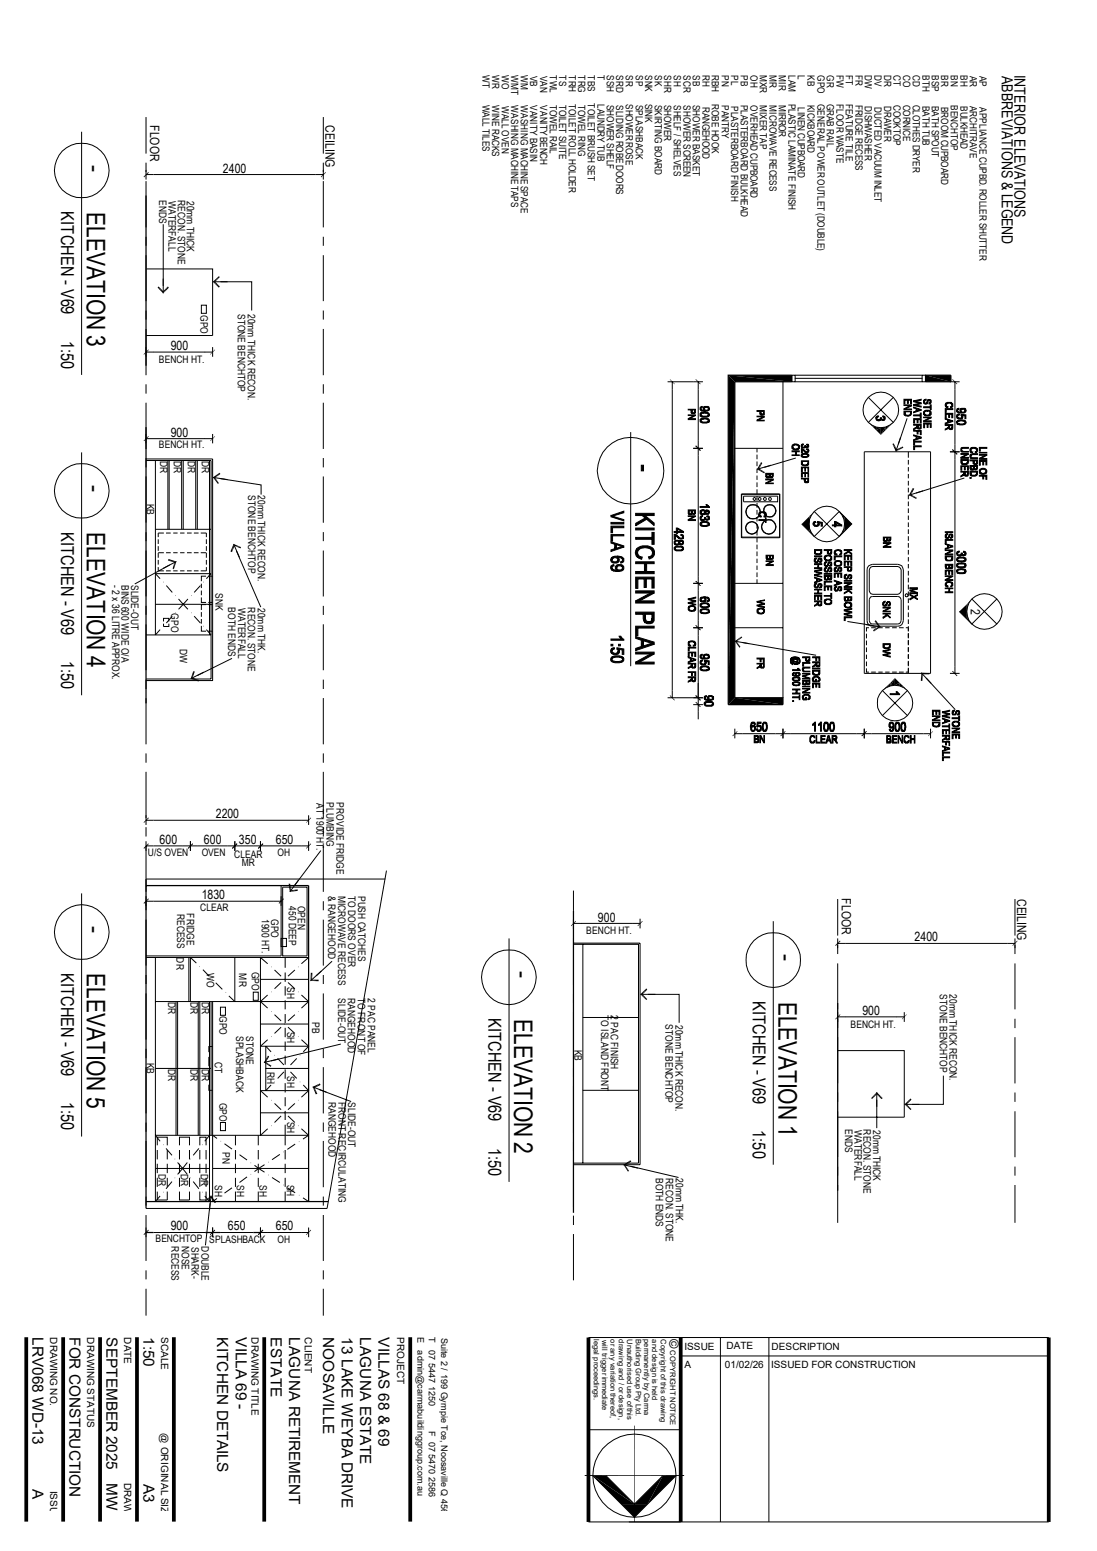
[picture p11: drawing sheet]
<svg xmlns="http://www.w3.org/2000/svg" width="297mm" height="420mm" viewBox="0 0 297 420" stroke-linecap="round" stroke-linejoin="round" font-family="sans-serif">
<defs><g id="words">
<g font-size="6.9">
<text x="23.5" y="44.6" transform="rotate(90 23.5 44.6)">-</text>
<text x="23.5" y="57.4" transform="rotate(90 23.5 57.4)">ELEVATION 3</text>
<text x="23.5" y="131.4" transform="rotate(90 23.5 131.4)">-</text>
<text x="23.5" y="144.2" transform="rotate(90 23.5 144.2)">ELEVATION 4</text>
<text x="23.5" y="250.9" transform="rotate(90 23.5 250.9)">-</text>
<text x="23.5" y="263.7" transform="rotate(90 23.5 263.7)">ELEVATION 5</text>
<text x="139.2" y="263.1" transform="rotate(90 139.2 263.1)">-</text>
<text x="210.7" y="258.4" transform="rotate(90 210.7 258.4)">-</text>
<text x="139.2" y="276" transform="rotate(90 139.2 276)">ELEVATION 2</text>
<text x="210.8" y="271.3" transform="rotate(90 210.8 271.3)">ELEVATION 1</text>
</g>
<g font-size="4.8">
<text x="16.6" y="57.3" transform="rotate(90 16.6 57.3)">KITCHEN - V69</text>
<text x="16.6" y="92.3" transform="rotate(90 16.6 92.3)">1:50</text>
<text x="16.6" y="144.1" transform="rotate(90 16.6 144.1)">KITCHEN - V69</text>
<text x="16.6" y="179.1" transform="rotate(90 16.6 179.1)">1:50</text>
<text x="16.6" y="263.6" transform="rotate(90 16.6 263.6)">KITCHEN - V69</text>
<text x="132.2" y="275.8" transform="rotate(90 132.2 275.8)">KITCHEN - V69</text>
<text x="203.9" y="271.1" transform="rotate(90 203.9 271.1)">KITCHEN - V69</text>
<text x="16.6" y="298.6" transform="rotate(90 16.6 298.6)">1:50</text>
<text x="132.2" y="310.9" transform="rotate(90 132.2 310.9)">1:50</text>
<text x="203.9" y="306.2" transform="rotate(90 203.9 306.2)">1:50</text>
</g>
<g font-size="4.1">
<text x="271.3" y="20.5" transform="rotate(90 271.3 20.5)">ABBREVIATIONS &amp; LEGEND</text>
<text x="274.7" y="20.2" transform="rotate(90 274.7 20.2)">INTERIOR ELEVATIONS</text>
<text x="8.8" y="362.2" transform="rotate(90 8.8 362.2)">LRV068 WD-13</text>
<text x="18.8" y="362.2" transform="rotate(90 18.8 362.2)">FOR CONSTRUCTION</text>
<text x="28.9" y="362.2" transform="rotate(90 28.9 362.2)">SEPTEMBER 2025</text>
<text x="38.9" y="362.2" transform="rotate(90 38.9 362.2)">1:50</text>
<text x="58.8" y="362.2" transform="rotate(90 58.8 362.2)">KITCHEN DETAILS</text>
<text x="63.8" y="362.2" transform="rotate(90 63.8 362.2)">VILLA 69 -</text>
<text x="73.3" y="362.2" transform="rotate(90 73.3 362.2)">ESTATE</text>
<text x="78.3" y="362.2" transform="rotate(90 78.3 362.2)">LAGUNA RETIREMENT</text>
<text x="87.5" y="362.2" transform="rotate(90 87.5 362.2)">NOOSAVILLE</text>
<text x="92.5" y="362.2" transform="rotate(90 92.5 362.2)">13 LAKE WEYBA DRIVE</text>
<text x="97.5" y="362.2" transform="rotate(90 97.5 362.2)">LAGUNA ESTATE</text>
<text x="102.5" y="362.2" transform="rotate(90 102.5 362.2)">VILLAS 68 &amp; 69</text>
<text x="28.9" y="401.8" transform="rotate(90 28.9 401.8)">MW</text>
<text x="8.8" y="403.3" transform="rotate(90 8.8 403.3)">A</text>
<text x="38.9" y="402.1" transform="rotate(90 38.9 402.1)">A3</text>
</g>
<g font-size="3.5">
<text x="40.6" y="33.9" transform="rotate(90 40.6 33.9)">FLOOR</text>
<text x="88.1" y="34" transform="rotate(90 88.1 34)">CEILING</text>
<text x="60.4" y="46.8">2400</text>
<text x="46.2" y="94.8">900</text>
<text x="46.2" y="118.3">900</text>
<text x="262.9" y="165" transform="rotate(90 262.9 165)">2</text>
<text x="58.4" y="221.6">2200</text>
<text x="43.2" y="228.6">600</text>
<text x="55.2" y="228.6">600</text>
<text x="64.7" y="228.6">350</text>
<text x="74.7" y="228.6">650</text>
<text x="54.6" y="243.5">1830</text>
<text x="227.9" y="243.4" transform="rotate(90 227.9 243.4)">FLOOR</text>
<text x="275.4" y="243.5" transform="rotate(90 275.4 243.5)">CEILING</text>
<text x="161.9" y="249.6">900</text>
<text x="247.6" y="255">2400</text>
<text x="233.5" y="275">900</text>
<text x="46.2" y="333.3">900</text>
<text x="61.7" y="333.3">650</text>
<text x="74.7" y="333.3">650</text>
<text x="181.3" y="362.8" transform="rotate(90 181.3 362.8)">©</text>
</g>
<g font-size="2.8">
<text x="43.1" y="54.2" transform="rotate(90 43.1 54.2)">ENDS</text>
<text x="45.6" y="54.4" transform="rotate(90 45.6 54.4)">WATERFALL</text>
<text x="48.2" y="54.2" transform="rotate(90 48.2 54.2)">RECON. STONE</text>
<text x="50.6" y="54.4" transform="rotate(90 50.6 54.4)">20mm THICK</text>
<text x="54.3" y="85.4" transform="rotate(90 54.3 85.4)">GPO</text>
<text x="64.4" y="85" transform="rotate(90 64.4 85)">STONE BENCHTOP</text>
<text x="67.1" y="85" transform="rotate(90 67.1 85)">20mm THICK RECON.</text>
<text x="43" y="98.3">BENCH HT.</text>
<text x="43" y="121.4">BENCH HT.</text>
<text x="43.3" y="124.9" transform="rotate(90 43.3 124.9)">DR</text>
<text x="47.1" y="124.9" transform="rotate(90 47.1 124.9)">DR</text>
<text x="50.9" y="124.9" transform="rotate(90 50.9 124.9)">DR</text>
<text x="54.6" y="124.9" transform="rotate(90 54.6 124.9)">DR</text>
<text x="39.8" y="136.4" transform="rotate(90 39.8 136.4)">KB</text>
<text x="67.2" y="134.1" transform="rotate(90 67.2 134.1)">STONE BENCHTOP</text>
<text x="69.8" y="134.1" transform="rotate(90 69.8 134.1)">20mm THICK RECON.</text>
<text x="30.4" y="158.5" transform="rotate(90 30.4 158.5)">- 2 x 36 LITRE APPROX.</text>
<text x="32.9" y="158.4" transform="rotate(90 32.9 158.4)">BINS 600 WIDE O/A</text>
<text x="35.5" y="158.4" transform="rotate(90 35.5 158.4)">SLIDE-OUT</text>
<text x="58.3" y="160.7" transform="rotate(90 58.3 160.7)">SNK</text>
<text x="46.3" y="166.2" transform="rotate(90 46.3 166.2)">GPO</text>
<text x="61.8" y="164.5" transform="rotate(90 61.8 164.5)">BOTH ENDS</text>
<text x="64.5" y="164.7" transform="rotate(90 64.5 164.7)">WATERFALL</text>
<text x="67.1" y="164.5" transform="rotate(90 67.1 164.5)">RECON. STONE</text>
<text x="69.8" y="164.6" transform="rotate(90 69.8 164.6)">20mm THK.</text>
<text x="48.7" y="175.8" transform="rotate(90 48.7 175.8)">DW</text>
<text x="85.7" y="217.5" transform="rotate(90 85.7 217.5)">AT 1900 HT.</text>
<text x="88.4" y="217.3" transform="rotate(90 88.4 217.3)">PLUMBING</text>
<text x="91.1" y="217.3" transform="rotate(90 91.1 217.3)">PROVIDE FRIDGE</text>
<text x="40" y="231.8">U/S OVEN</text>
<text x="54.6" y="231.8">OVEN</text>
<text x="63.4" y="232.4">CLEAR</text>
<text x="75.2" y="231.9">OH</text>
<text x="65.4" y="234.7">MR</text>
<text x="78.2" y="245.5" transform="rotate(90 78.2 245.5)">450 DEEP</text>
<text x="80.7" y="245.4" transform="rotate(90 80.7 245.4)">OPEN</text>
<text x="88.8" y="242.7" transform="rotate(90 88.8 242.7)">&amp; RANGEHOOD</text>
<text x="91.5" y="242.6" transform="rotate(90 91.5 242.6)">MICROWAVE RECESS</text>
<text x="94.2" y="242.7" transform="rotate(90 94.2 242.7)">TO DOORS OVER</text>
<text x="96.9" y="242.6" transform="rotate(90 96.9 242.6)">PUSH CATCHES</text>
<text x="48" y="247.5" transform="rotate(90 48 247.5)">RECESS</text>
<text x="50.5" y="247.4" transform="rotate(90 50.5 247.4)">FRIDGE</text>
<text x="54.2" y="246.7">CLEAR</text>
<text x="70.9" y="248.9" transform="rotate(90 70.9 248.9)">1900 HT.</text>
<text x="73.4" y="249" transform="rotate(90 73.4 249)">GPO</text>
<text x="158.7" y="253.1">BENCH HT.</text>
<text x="47.8" y="259.4" transform="rotate(90 47.8 259.4)">DR</text>
<text x="56" y="263.5" transform="rotate(90 56 263.5)">WO</text>
<text x="64.8" y="263.7" transform="rotate(90 64.8 263.7)">MR</text>
<text x="68.2" y="263.2" transform="rotate(90 68.2 263.2)">GPO</text>
<text x="77.7" y="267.5" transform="rotate(90 77.7 267.5)">SH</text>
<text x="254.5" y="269.3" transform="rotate(90 254.5 269.3)">STONE BENCHTOP</text>
<text x="257.1" y="269.3" transform="rotate(90 257.1 269.3)">20mm THICK RECON.</text>
<text x="45.6" y="271.5" transform="rotate(90 45.6 271.5)">DR</text>
<text x="51.6" y="271.5" transform="rotate(90 51.6 271.5)">DR</text>
<text x="54.6" y="271.5" transform="rotate(90 54.6 271.5)">DR</text>
<text x="59.4" y="275.3" transform="rotate(90 59.4 275.3)">GPO</text>
<text x="91.5" y="270.4" transform="rotate(90 91.5 270.4)">SLIDE-OUT</text>
<text x="94.1" y="270.3" transform="rotate(90 94.1 270.3)">RANGEHOOD</text>
<text x="96.9" y="270.4" transform="rotate(90 96.9 270.4)">TO FRONT OF</text>
<text x="99.6" y="270.4" transform="rotate(90 99.6 270.4)">2 PAC PANEL</text>
<text x="162.8" y="275" transform="rotate(90 162.8 275)">TO ISLAND FRONT</text>
<text x="165.4" y="275" transform="rotate(90 165.4 275)">2 PAC FINISH</text>
<text x="63.9" y="280.6" transform="rotate(90 63.9 280.6)">SPLASHBACK</text>
<text x="66.6" y="280.6" transform="rotate(90 66.6 280.6)">STONE</text>
<text x="77.7" y="279.5" transform="rotate(90 77.7 279.5)">SH</text>
<text x="84.5" y="277" transform="rotate(90 84.5 277)">PB</text>
<text x="180.2" y="277.5" transform="rotate(90 180.2 277.5)">STONE BENCHTOP</text>
<text x="182.9" y="277.6" transform="rotate(90 182.9 277.6)">20mm THICK RECON.</text>
<text x="230.3" y="278.4">BENCH HT.</text>
<text x="39.8" y="287.9" transform="rotate(90 39.8 287.9)">KB</text>
<text x="58.2" y="287.7" transform="rotate(90 58.2 287.7)">CT</text>
<text x="155.5" y="284.4" transform="rotate(90 155.5 284.4)">KB</text>
<text x="45.6" y="289.6" transform="rotate(90 45.6 289.6)">DR</text>
<text x="51.6" y="289.6" transform="rotate(90 51.6 289.6)">DR</text>
<text x="54.6" y="289.6" transform="rotate(90 54.6 289.6)">DR</text>
<text x="72.3" y="290.3" transform="rotate(90 72.3 290.3)">RH</text>
<text x="77.7" y="291.5" transform="rotate(90 77.7 291.5)">SH</text>
<text x="59.4" y="298.7" transform="rotate(90 59.4 298.7)">GPO</text>
<text x="89" y="298.5" transform="rotate(90 89 298.5)">RANGEHOOD</text>
<text x="91.7" y="298.5" transform="rotate(90 91.7 298.5)">FRONT RECIRCULATING</text>
<text x="94.3" y="298.6" transform="rotate(90 94.3 298.6)">SLIDE-OUT</text>
<text x="77.7" y="303.8" transform="rotate(90 77.7 303.8)">SH</text>
<text x="228.9" y="305.9" transform="rotate(90 228.9 305.9)">ENDS</text>
<text x="233.8" y="305.9" transform="rotate(90 233.8 305.9)">RECON. STONE</text>
<text x="231.4" y="306.1" transform="rotate(90 231.4 306.1)">WATERFALL</text>
<text x="236.4" y="306.1" transform="rotate(90 236.4 306.1)">20mm THICK</text>
<text x="42.9" y="318" transform="rotate(90 42.9 318)">DR</text>
<text x="48.9" y="318" transform="rotate(90 48.9 318)">DR</text>
<text x="54.4" y="318" transform="rotate(90 54.4 318)">DR</text>
<text x="60.3" y="312" transform="rotate(90 60.3 312)">PN</text>
<text x="58.2" y="321.1" transform="rotate(90 58.2 321.1)">SH</text>
<text x="64.1" y="321.1" transform="rotate(90 64.1 321.1)">SH</text>
<text x="70.3" y="321.1" transform="rotate(90 70.3 321.1)">SH</text>
<text x="77.6" y="320.9" transform="rotate(90 77.6 320.9)">SH</text>
<text x="177.5" y="319.1" transform="rotate(90 177.5 319.1)">BOTH ENDS</text>
<text x="180.3" y="319.1" transform="rotate(90 180.3 319.1)">RECON. STONE</text>
<text x="183" y="319.2" transform="rotate(90 183 319.2)">20mm THK.</text>
<text x="42.1" y="336.4">BENCHTOP SPLASHBACK</text>
<text x="46.5" y="337.6" transform="rotate(90 46.5 337.6)">RECESS</text>
<text x="49.2" y="337.6" transform="rotate(90 49.2 337.6)">NOSE</text>
<text x="51.8" y="337.7" transform="rotate(90 51.8 337.7)">SHARK-</text>
<text x="54.5" y="337.6" transform="rotate(90 54.5 337.6)">DOUBLE</text>
<text x="75.2" y="336.6">OH</text>
</g>
<g font-size="2.7">
<text x="130.6" y="20.4" transform="rotate(90 130.6 20.4)">WT</text>
<text x="133.3" y="20.4" transform="rotate(90 133.3 20.4)">WR</text>
<text x="135.9" y="20.4" transform="rotate(90 135.9 20.4)">WO</text>
<text x="138.4" y="20.4" transform="rotate(90 138.4 20.4)">WMT</text>
<text x="141.1" y="20.4" transform="rotate(90 141.1 20.4)">WM</text>
<text x="143.6" y="20.5" transform="rotate(90 143.6 20.5)">VB</text>
<text x="146.2" y="20.5" transform="rotate(90 146.2 20.5)">VAN</text>
<text x="148.8" y="20.4" transform="rotate(90 148.8 20.4)">TWL</text>
<text x="151.4" y="20.4" transform="rotate(90 151.4 20.4)">TS</text>
<text x="154" y="20.4" transform="rotate(90 154 20.4)">TRH</text>
<text x="156.5" y="20.4" transform="rotate(90 156.5 20.4)">TRG</text>
<text x="159.2" y="20.4" transform="rotate(90 159.2 20.4)">TBS</text>
<text x="161.8" y="20.4" transform="rotate(90 161.8 20.4)">T</text>
<text x="164.3" y="20.4" transform="rotate(90 164.3 20.4)">SSH</text>
<text x="166.9" y="20.4" transform="rotate(90 166.9 20.4)">SRD</text>
<text x="169.5" y="20.4" transform="rotate(90 169.5 20.4)">SR</text>
<text x="172.1" y="20.4" transform="rotate(90 172.1 20.4)">SP</text>
<text x="174.7" y="20.4" transform="rotate(90 174.7 20.4)">SNK</text>
<text x="177.3" y="20.4" transform="rotate(90 177.3 20.4)">SK</text>
<text x="179.8" y="20.4" transform="rotate(90 179.8 20.4)">SHR</text>
<text x="182.5" y="20.4" transform="rotate(90 182.5 20.4)">SH</text>
<text x="185.1" y="20.4" transform="rotate(90 185.1 20.4)">SCR</text>
<text x="187.6" y="20.4" transform="rotate(90 187.6 20.4)">SB</text>
<text x="190.2" y="20.4" transform="rotate(90 190.2 20.4)">RH</text>
<text x="192.8" y="20.4" transform="rotate(90 192.8 20.4)">RBH</text>
<text x="195.4" y="20.4" transform="rotate(90 195.4 20.4)">PN</text>
<text x="198" y="20.4" transform="rotate(90 198 20.4)">PL</text>
<text x="200.6" y="20.4" transform="rotate(90 200.6 20.4)">PB</text>
<text x="203.2" y="20.4" transform="rotate(90 203.2 20.4)">OH</text>
<text x="205.7" y="20.4" transform="rotate(90 205.7 20.4)">MXR</text>
<text x="208.4" y="20.4" transform="rotate(90 208.4 20.4)">MR</text>
<text x="210.9" y="20.4" transform="rotate(90 210.9 20.4)">MIR</text>
<text x="213.5" y="20.4" transform="rotate(90 213.5 20.4)">LAM</text>
<text x="216.1" y="20.4" transform="rotate(90 216.1 20.4)">L</text>
<text x="218.7" y="20.4" transform="rotate(90 218.7 20.4)">KB</text>
<text x="221.3" y="20.4" transform="rotate(90 221.3 20.4)">GPO</text>
<text x="223.9" y="20.4" transform="rotate(90 223.9 20.4)">GR</text>
<text x="226.5" y="20.3" transform="rotate(90 226.5 20.3)">FW</text>
<text x="229" y="20.3" transform="rotate(90 229 20.3)">FT</text>
<text x="231.6" y="20.3" transform="rotate(90 231.6 20.3)">FR</text>
<text x="234.2" y="20.4" transform="rotate(90 234.2 20.4)">DW</text>
<text x="236.8" y="20.4" transform="rotate(90 236.8 20.4)">DV</text>
<text x="239.4" y="20.4" transform="rotate(90 239.4 20.4)">DR</text>
<text x="242" y="20.4" transform="rotate(90 242 20.4)">CT</text>
<text x="244.5" y="20.4" transform="rotate(90 244.5 20.4)">CO</text>
<text x="247.1" y="20.4" transform="rotate(90 247.1 20.4)">CD</text>
<text x="249.8" y="20.4" transform="rotate(90 249.8 20.4)">BTH</text>
<text x="252.3" y="20.4" transform="rotate(90 252.3 20.4)">BSP</text>
<text x="254.8" y="20.4" transform="rotate(90 254.8 20.4)">BR</text>
<text x="257.5" y="20.4" transform="rotate(90 257.5 20.4)">BN</text>
<text x="260.1" y="20.4" transform="rotate(90 260.1 20.4)">BH</text>
<text x="262.6" y="20.5" transform="rotate(90 262.6 20.5)">AR</text>
<text x="265.3" y="20.5" transform="rotate(90 265.3 20.5)">AP</text>
<text x="130.6" y="28.4" transform="rotate(90 130.6 28.4)">WALL TILES</text>
<text x="133.3" y="28.6" transform="rotate(90 133.3 28.6)">WINE RACKS</text>
<text x="135.9" y="28.7" transform="rotate(90 135.9 28.7)">WALL OVEN</text>
<text x="138.4" y="28.6" transform="rotate(90 138.4 28.6)">WASHING MACHINE TAPS</text>
<text x="141.1" y="28.5" transform="rotate(90 141.1 28.5)">WASHING MACHINE SPACE</text>
<text x="143.6" y="28.6" transform="rotate(90 143.6 28.6)">VANITY BASIN</text>
<text x="146.2" y="28.6" transform="rotate(90 146.2 28.6)">VANITY BENCH</text>
<text x="148.8" y="28.3" transform="rotate(90 148.8 28.3)">TOWEL RAIL</text>
<text x="151.4" y="28.3" transform="rotate(90 151.4 28.3)">TOILET SUITE</text>
<text x="154" y="28.1" transform="rotate(90 154 28.1)">TOILET ROLL HOLDER</text>
<text x="156.5" y="28.3" transform="rotate(90 156.5 28.3)">TOWEL RING</text>
<text x="159.2" y="28" transform="rotate(90 159.2 28)">TOILET BRUSH SET</text>
<text x="161.8" y="28.2" transform="rotate(90 161.8 28.2)">LAUNDRY TUB</text>
<text x="164.3" y="28.4" transform="rotate(90 164.3 28.4)">SHOWER SHELF</text>
<text x="166.9" y="28.5" transform="rotate(90 166.9 28.5)">SLIDING ROBE DOORS</text>
<text x="169.5" y="28.2" transform="rotate(90 169.5 28.2)">SHOWER ROSE</text>
<text x="172.1" y="28.4" transform="rotate(90 172.1 28.4)">SPLASHBACK</text>
<text x="174.7" y="28.1" transform="rotate(90 174.7 28.1)">SINK</text>
<text x="177.3" y="28.4" transform="rotate(90 177.3 28.4)">SKIRTING BOARD</text>
<text x="179.8" y="28.4" transform="rotate(90 179.8 28.4)">SHOWER</text>
<text x="182.5" y="28.5" transform="rotate(90 182.5 28.5)">SHELF / SHELVES</text>
<text x="185.1" y="28.5" transform="rotate(90 185.1 28.5)">SHOWER SCREEN</text>
<text x="187.6" y="28.4" transform="rotate(90 187.6 28.4)">SHOWER BASKET</text>
<text x="190.2" y="29" transform="rotate(90 190.2 29)">RANGEHOOD</text>
<text x="192.8" y="28.1" transform="rotate(90 192.8 28.1)">ROBE HOOK</text>
<text x="195.4" y="28.5" transform="rotate(90 195.4 28.5)">PANTRY</text>
<text x="198" y="28.8" transform="rotate(90 198 28.8)">PLASTERBOARD FINISH</text>
<text x="200.6" y="28.4" transform="rotate(90 200.6 28.4)">PLASTERBOARD BULKHEAD</text>
<text x="203.2" y="28.5" transform="rotate(90 203.2 28.5)">OVERHEAD CUPBOARD</text>
<text x="205.7" y="28.4" transform="rotate(90 205.7 28.4)">MIXER TAP</text>
<text x="208.4" y="28.6" transform="rotate(90 208.4 28.6)">MICROWAVE RECESS</text>
<text x="210.9" y="28.5" transform="rotate(90 210.9 28.5)">MIRROR</text>
<text x="213.5" y="28.1" transform="rotate(90 213.5 28.1)">PLASTIC LAMINATE FINISH</text>
<text x="216.1" y="29.1" transform="rotate(90 216.1 29.1)">LINEN CUPBOARD</text>
<text x="218.7" y="28.4" transform="rotate(90 218.7 28.4)">KICKBOARD</text>
<text x="221.3" y="28.1" transform="rotate(90 221.3 28.1)">GENERAL POWER OUTLET (DOUBLE)</text>
<text x="223.9" y="28.1" transform="rotate(90 223.9 28.1)">GRAB RAIL</text>
<text x="226.5" y="28.2" transform="rotate(90 226.5 28.2)">FLOOR WASTE</text>
<text x="229" y="28.1" transform="rotate(90 229 28.1)">FEATURE TILE</text>
<text x="231.6" y="28.3" transform="rotate(90 231.6 28.3)">FRIDGE RECESS</text>
<text x="234.2" y="28.8" transform="rotate(90 234.2 28.8)">DISHWASHER</text>
<text x="236.8" y="28.9" transform="rotate(90 236.8 28.9)">DUCTED VACUUM INLET</text>
<text x="239.4" y="28.8" transform="rotate(90 239.4 28.8)">DRAWER</text>
<text x="242" y="28.4" transform="rotate(90 242 28.4)">COOKTOP</text>
<text x="244.5" y="28.4" transform="rotate(90 244.5 28.4)">CORNICE</text>
<text x="247.1" y="28.3" transform="rotate(90 247.1 28.3)">CLOTHES DRYER</text>
<text x="249.8" y="28.7" transform="rotate(90 249.8 28.7)">BATH TUB</text>
<text x="252.3" y="28.7" transform="rotate(90 252.3 28.7)">BATH SPOUT</text>
<text x="254.8" y="28.9" transform="rotate(90 254.8 28.9)">BROOM CUPBOARD</text>
<text x="257.5" y="28.5" transform="rotate(90 257.5 28.5)">BENCHTOP</text>
<text x="260.1" y="28.8" transform="rotate(90 260.1 28.8)">BULKHEAD</text>
<text x="262.6" y="28.7" transform="rotate(90 262.6 28.7)">ARCHITRAVE</text>
<text x="265.3" y="29" transform="rotate(90 265.3 29)">APPLIANCE CUPBD. ROLLER SHUTTER</text>
<text x="13.5" y="362.2" transform="rotate(90 13.5 362.2)">DRAWING NO.</text>
<text x="23.6" y="362.2" transform="rotate(90 23.6 362.2)">DRAWING STATUS</text>
<text x="33.6" y="362.2" transform="rotate(90 33.6 362.2)">DATE</text>
<text x="43.6" y="362.2" transform="rotate(90 43.6 362.2)">SCALE</text>
<text x="68.1" y="362.2" transform="rotate(90 68.1 362.2)">DRAWING TITLE</text>
<text x="82.5" y="362.2" transform="rotate(90 82.5 362.2)">CLIENT</text>
<text x="107.5" y="362.2" transform="rotate(90 107.5 362.2)">PROJECT</text>
<text x="185.3" y="365.6">ISSUE</text>
<text x="196.7" y="365.5">DATE</text>
<text x="208.9" y="365.6">DESCRIPTION</text>
<text x="185.3" y="370.5">A</text>
<text x="196.3" y="370.6">01/02/26</text>
<text x="208.8" y="370.6">ISSUED FOR CONSTRUCTION</text>
<text x="43.6" y="388.3" transform="rotate(90 43.6 388.3)">@ ORIGINAL SIZE</text>
<text x="33.6" y="401.7" transform="rotate(90 33.6 401.7)">DRAWN</text>
<text x="13.5" y="403.8" transform="rotate(90 13.5 403.8)">ISSUE</text>
</g>
<g font-size="2.5">
<text x="113" y="362.1" transform="rotate(90 113 362.1)">E</text>
<text x="113" y="365.8" transform="rotate(90 113 365.8)">admin@carmabuildinggroup.com.au</text>
<text x="116.1" y="362.2" transform="rotate(90 116.1 362.2)">T</text>
<text x="116.1" y="365.8" transform="rotate(90 116.1 365.8)">07 5447 1250</text>
<text x="119.5" y="362.3" transform="rotate(90 119.5 362.3)">Suite 2 / 199 Gympie Tce, Noosaville Q 4566</text>
<text x="116.1" y="387.7" transform="rotate(90 116.1 387.7)">F 07 5470 2586</text>
</g>
<g font-size="2">
<text x="160.8" y="362.8" transform="rotate(90 160.8 362.8)">legal proceedings.</text>
<text x="163.1" y="362.9" transform="rotate(90 163.1 362.9)">will trigger immediate</text>
<text x="165.3" y="362.8" transform="rotate(90 165.3 362.8)">or any variation thereof,</text>
<text x="167.6" y="362.8" transform="rotate(90 167.6 362.8)">drawing and / or design,</text>
<text x="169.8" y="362.8" transform="rotate(90 169.8 362.8)">Unauthorised use of this</text>
<text x="172.1" y="362.8" transform="rotate(90 172.1 362.8)">Building Group Pty Ltd.</text>
<text x="174.4" y="362.8" transform="rotate(90 174.4 362.8)">permanently by Carma</text>
<text x="176.6" y="362.8" transform="rotate(90 176.6 362.8)">and design is held</text>
<text x="178.9" y="362.8" transform="rotate(90 178.9 362.8)">Copyright of this drawing</text>
<text x="181.4" y="365.8" transform="rotate(90 181.4 365.8)">COPYRIGHT NOTICE</text>
</g>
</g></defs>
<g fill="none" stroke="#000" stroke-width=".34">
<path d="M39.5 53v46.1M39.5 115.7v74.8M197.2 101.6h17.2v1.8h-15.4v85.6h13v1.9h-14.8zM250.6 101.6h6.9v1.8h-6.9zM39.5 238.1v89.3M39.5 239.9h44.1v85.6M155.3 246.8v81.7M84.1 265.6h2.2M226.8 271.7v50.8M39.5 333.9h2.1M39.5 325.5h49.4M55.5 333.9h4.1"/>
<path d="M68.6 333.9h1.9"/>
</g>
<g fill="none" stroke="#000" stroke-width=".27">
<path d="M22.1 35.7v65.9M39.5 31.7v9.9M87.5 31.7v9.9M39.5 44.1v4.5M39.5 49.1v12.5M39.5 47.3h48M87.5 44.1v4.5M87.5 49.1v12.5M39.5 72.9h18.1v18h-18.1M39.5 64.1v2.5M39.5 69.1v12.5M44.2 60.7v18.8"/>
<path d="M57.7 76.3h3.9M59.7 76.3h8.5v7.8M87.5 64.1v2.5M87.5 69.1v12.5M39.5 84.1v2.5M39.5 89.1v12.5M39.5 95.4h18.1M54.5 82.7h1.4v2.2h-1.4zM57.6 94v2.6M87.5 84.1v2.5M87.5 89.1v12.5M39.5 104.1v2.5"/>
<path d="M39.5 109.1v12.5M39.5 118.8h18.1M57.6 117.6v2.5M87.5 104.1v2.5M87.5 109.1v12.5M170.8 117.1v63.4M180.8 103.4h9.5M182 103.4v85.6M189.1 103.4v85.6M212 103.4v85.6M214.4 101.6h.9v1.8h-.9zM215.3 101.6h34.4"/>
<path d="M215.3 103.4h34.4M215.3 102.5h34.4M235.1 107.7l6.8 6.7M241.9 107.7l-6.8 6.7M243.8 118.5l-1.2 3.8M245.6 113.3l-2.4 7.1M249.7 101.6h.9v1.8h-.9zM257.2 103.4h2.6M258.6 103.4v79M22.1 122.6v65.7M39.5 124.1v2.5M39.5 129.1v12.5"/>
<path d="M39.5 124.3h18.1v60.1h-18.1M39.5 124.8h17.6v59.1h-17.6M42.1 124.8v47.2l1.2-1.4M45.5 124.8v18.6M45.8 124.8v18.6M49.2 124.8v18.6M49.6 124.8v18.6M53 124.8v18.6M53.4 124.8v18.6M56.7 124.8v47.2M57.7 129.3l3.9 .6M59.7 129.7l11 1.7v2.6"/>
<path d="M87.5 124.1v2.5M87.5 129.1v12.5M187.7 121.5h2.6M199 121.5h13M200.7 133.9h10.5v11.7h-10.5zM200.8 134h10.3v11.5h-10.3zM201.3 134.4h9.3v1.5h-9.3zM205 121.5v1.1M205 123.1v1.3M205 125v1.3M205 127v1.1M205 128.8v1.2"/>
<path d="M205 130.7v1.3M205 132.5v1.3M205 134.4v1.3M205 136.3v1.2M205 138.1v1.3M205.4 134.9l.3-.2 .3 .2v.5l-.3 .2-.3-.2zM206.8 134.9l.3-.2 .3 .2v.5l-.3 .2-.3-.2-.1-.2zM208.2 134.9l.3-.2 .3 .2v.5l-.3 .2-.3-.2zM208.8 126l-3.8 1.1M215.5 124.1l-8.6 2.5M219.2 139.7v2.2M220.5 138.6l6.7 6.7 3.4-3.4-3.4-3.3-6.7 6.7-3.4-3.4"/>
<path d="M228.6 139.9v4.2M234 122.4h18v60h-18zM246 122.4v1.6M246 124.6v1.3M246 126.5v1.2M246 128.4v1.2M246 130.3v1.2M246 132.1v1.3M246 134v1.3M246 135.8v1.3M246 137.7v1.3M246 139.7v1.1"/>
<path d="M257.2 122.4h2.6M261.1 129.5l-15 4.7M39.5 144.1v2.5M39.5 149.1v12.5M42.1 143.4h15M42.8 146.1v1.3M42.8 148v1.2M42.8 149.8v1.3M42.8 151.7v1.3M42.8 153.6v1h1.6M42.8 149.7h1.6M43.3 156.8l-1.2-1.4h15l-1.2 1.4"/>
<path d="M44.2 157.7h.1M44.4 144.4h-1.6v1.1M45 144.4h1.2M45 154.6h1.2M45 149.7h1.2M45 158.6l1.7 1.9M46 153l-9.5 5.2M46.9 144.4h1.2M46.9 154.6h1.2M46.9 149.7h1.2M47.8 152.1l-3.6 1.9M48.8 144.4h1.2"/>
<path d="M48.8 154.6h1.2M48.8 149.7h1.2M50.6 144.4h1.3M50.6 154.6h1.3M50.6 149.7h1.3M52.5 144.4h1.3M52.5 154.6h1.3M52.5 149.7h1.3M54.3 158.6l-1.7 1.9M54.4 144.4h1.5v1.1M54.4 149.7h1.5M54.5 158.1v1.2"/>
<path d="M54.5 160v1.2M55 157.7h.1M55.8 156.1h-1.3v1.3M55.9 153.6v1h-1.5M55.9 146.1v1.3M55.9 148v1.2M55.9 149.8v1.3M55.9 151.7v1.3M56.4 156.1h1.2M63.2 147.4l1.7 3.6M64 149.2l6.6 15.3M87.5 144.1v2.5"/>
<path d="M87.5 149.1v12.5M187.7 158h2.6M199 158h13M205 140.1v1.2M205 141.9v1.3M205 143.8v1.3M205 145.7v1.2M205 147.5v1.3M205 149.4v1.3M205 151.3v1.2M205 153.2v1.2M205 155.1v1.2"/>
<path d="M205 156.9v1.1M235.2 153.3l1.1-.4h6.8a1.45 1.45 0 0 1 1.5 1.5v13.7a1.45 1.45 0 0 1-1.5 1.5h-6.8a1.45 1.45 0 0 1-1.5-1.5v-13.7zM235.8 153.6l.5-.1h6.8l.4 .1 .5 .8v5.7l-.2 .4-.7 .5h-6.8l-.5-.2-.4-.7v-5.7zM246 141.5v1.3M246 143.4v1.3M246 145.2v1.3M246 147.1v1.3M246 149v1.2M246 150.9v1.2M246 152.8v1.2M246 154.6v1.3M246 156.5v1.3"/>
<path d="M246 158.4v1.2M39.5 164.1v2.5M39.5 169.1v12.5M42.1 163.7h15M44.2 169.6h.1M44.3 169v.7h1.4v-.7M44.3 168.4v-.9h1.4v.9M46.7 166.9l-1.7 1.9M47.5 166h.1M47.5 161.3h.1M48.3 165.1l1.3-1.4 1.3 1.4M48.3 162.3l1.3 1.4 1.3-1.4"/>
<path d="M51.7 166h.1M51.7 161.3h.1M52.6 166.9l1.7 1.9M54.5 161.8v1.4h1.3M54.5 169.5v1.5h1.3M54.5 165.8v1.3M54.5 167.7v1.3M55 169.6h.1M55.8 163.8h-1.3v1.4M55.9 170.6l1.2 1.4h-17.6M56.4 163.2h1.2M56.4 163.8h1.2"/>
<path d="M56.4 171h1.2M62.8 178.4l-9.4 4.6M87.5 164.1v2.5M87.5 169.1v12.5M187.7 170.1h2.6M199 170.1h13M199 173.7l22 3.8M229.4 168.4l7.1 1.1M234.4 169.2l4 .6M234.6 171.7v1.2M234.6 173.5v1.3M234.6 175.4v1.3"/>
<path d="M234.6 177.3v1.2M234.6 179.2v1.3M235.3 170.1h-.7v1M235.8 161.7h7.7l.5 .7v5.7l-.2 .5-.7 .4h-7.3l-.4-.9v-5.7zM235.9 170.1h1.3M237.8 170.1h1.2M239.7 170.1h1.2M241.6 170.1h1.2M243.4 170.1h1.3M245.2 161l.2-.2 .4 .2v.6h-.6zM245.3 170.1h.7M246 160.2v1.3"/>
<path d="M246 162.1v1.3M246 164v1.2M246 165.9v1.3M246 167.8v1.2M246 169.6v1.5M246 171.5v1.4M246 173.4v1.4M246 175.3v1.4M246 177.2v1.3M246 179v1.5M261.9 163.5v4.2M263.1 162.3l6.8 6.7"/>
<path d="M269.9 162.3l-6.8 6.7-3.3-3.3M39.5 184.1v2.5M39.5 189.1v12.5M55.2 182.1l-3.6 1.8M87.5 184.1v2.5M87.5 189.1v12.5M180.8 189h9.5M187.7 190.9h2.6M189.1 185v9.9M199 198.8h53M199 197.4v2.6M212 197.4v2.6"/>
<path d="M234 197.4v2.6M234.6 181.1v1h.7M235.9 182.1h1.3M237.8 182.1h1.2M238.9 187.1l6.8 6.7M239.7 182.1h1.2M241.6 182.1h1.2M243.4 182.1h1.3M245.7 187.1l-6.8 6.7M246 181.1v1h-.7M246 180.9v1.5M249.4 182.2l2.7 2.9"/>
<path d="M250.8 183.7l7.9 8.5M252 197.4v2.6M257.2 182.4h2.6M39.5 204.1v2.5M39.5 209.1v14.4M87.5 204.1v2.5M87.5 209.1v12.5M39.5 224.1v2.5M39.5 227.9v13.7M39.5 238.1h64.8M39.5 229.2h44.1M39.5 222.2h44.1"/>
<path d="M51.6 227.9v2.6M63.6 227.9v2.6M70.5 227.9v2.6M76.1 239.9v19.1h-36.6M80.9 238.4l-2.4 3.2M83.6 220.9v2.6M83.6 227.9v2.6M86.9 230.4l-7.2 9.6M87.5 224.1v2.5M87.5 229.2v12.4M104.6 235.8l-16 91.6h-49.1M22.1 242v65.9"/>
<path d="M39.5 242.8v3.8M39.5 249.1v12.5M39.5 259.4h44.1l-2 1.7M39.5 244.1h36.6M42.1 259.4v66.1l1.2-1.5M51.1 259.4v11.9M63.6 259.4v11.9l-1.6-1.5M76.1 254.2h1.5v2.2h-1.5zM76.5 240.3h6.6v18.7h-6.6zM77.2 259.4v2.8M87.5 244.1v2.5M87.5 249.1v12.5"/>
<path d="M137.8 254.2v66M155.3 241.3v5.5M155.3 248.9v2.9M155.3 254.2v12.5M155.3 255.5h18v60h-18M155.3 255.8h17.6v59.3h-17.6M155.3 250.1h18M157.8 255.8v59.3M173.3 248.9v2.6M209.4 249.6v65.9M226.8 243.5v9.9M226.8 254.2v4.2"/>
<path d="M226.8 255.6h48M274.8 243.5v9.9M274.8 254.2v4.2M39.5 264.1v2.5M39.5 269.1v12.5M42.1 271.3h41.5M47.7 271.3v36.3M48.1 271.3v36.3M53.2 260.9l-1.6-1.5v11.9M53.7 271.3v36.3M54 261.8h.1M54.1 271.3v36.3"/>
<path d="M54.9 262.7l1.7 1.8M56.7 271.3v54.2l-1.2-1.5M57.1 271.3v36.3M57.6 271.3v54.2l1.2-.8M57.6 265.3h.1M58.4 266.2l1.8 1.8M59.7 272.8h1.3v2.2h-1.3zM61.1 268.9h.1M68.6 268.8h1.3v2.2h-1.3zM70.5 265.3h13.1M70.5 277.4h13.1M72.5 261.1l-2-1.7v48.2l2-1.8"/>
<path d="M72.5 269.5l-2 1.8 2 1.8M73.4 274h.1M73.4 268.7h.1M73.4 261.9h.1M74.3 274.9l1.8 1.7M74.3 262.8l1.8 1.7M76.1 278.3l-1.8 1.7M76.1 266.1l-1.8 1.7M77.2 263.4v2.6M77.2 267.2v2.5M77.2 271v2.4M77.2 274.7v2.5"/>
<path d="M77.2 278.4v2.6M78 278.3l1.8 1.7M78 266.1l1.8 1.7M79.8 274.9l-1.8 1.7M79.8 262.8l-1.8 1.7M80.7 274h.1M80.7 268.7h.1M80.7 261.9h.1M81.6 269.5l2 1.8M83.6 271.3l-2 1.8M87 263l-2.9 2.7M87.5 264.1v2.5"/>
<path d="M87.5 269.1v12.5M89.9 260.4l-4.3 4M155.3 269.3v2.4M155.3 274.3v12.5M157.8 275.6h15.1M173.4 269.4h4.1M175.4 269.4h8.5v7.7M226.8 261v12.4M226.8 274.2v4.3M226.8 275.5h18.1M244.9 274.2v2.6M274.8 261v12.4"/>
<path d="M274.8 276v2.5M39.5 284.1v2.5M39.5 289.1v12.5M42.1 289.4h15M56.6 293.8v1.6h1M56.6 286.3v2.5M56.6 290v2.6M57.6 283.5h-1v1.5M72 289.4h11.6M72.5 281.6l-2 1.8h13.1M73.4 284.9l-1.4-1.5v12l1.4-1.5M73.4 298.1h.1"/>
<path d="M73.4 280.8h.1M74.3 293.1h.1M74.3 285.9h.1M74.3 298.9l1.8 1.7M75.2 286.7l1.7 1.8M75.4 286.9l-3.9 .9M76.9 290.4l-1.7 1.7M77.2 282.2v2.5M77.2 286v2.4M77.2 289.7v2.5M77.2 293.4v2.6M77.2 297.2v2.5"/>
<path d="M78.7 290.4l1.6 1.7M79.8 298.9l-1.8 1.7M80.3 286.7l-1.6 1.8M80.7 298.1h.1M80.7 280.8h.1M81.2 293.1h.1M81.2 285.9h.1M81.6 281.6l2 1.8-1.5 1.5M82.1 293.9l1.5 1.5-2 1.8M83.6 295.4h-13.1l2 1.8M84.7 294.4l3.7 1.5M86.5 295.2l8.6 3.2"/>
<path d="M87.5 284.1v2.5M87.5 289.1v12.5M92.3 282.8l-18.9 4.6M155.3 289.3v2.5M155.3 294.3v12.5M157.8 295.4h15.1M226.8 284.6h18.1v18h-18.1M226.8 281v12.5M226.8 296v2.5M237.4 295.9v9.7M244.9 299.2h4M255.4 291.4v7.8h-8.4"/>
<path d="M274.8 281v12.5M274.8 296v2.5M39.5 304.1v2.5M39.5 309.1v12.5M42.1 316.5h14.6M42.6 310.3v-2.2h2.7v2.2M42.6 311.5v2.6M42.6 315.3v2.5M42.6 319.1v2.4M44.2 310.1h.1M45 311.1l1.6 1.9M45.3 311.5v2.6"/>
<path d="M45.3 315.3v2.5M45.3 319.1v2.4M47.3 319.1h.1M47.3 314h.1M48.1 318.1l1.3-1.6 1.3 1.6M48.1 314.9l1.3 1.6 1.3-1.6M48.6 310.3v-2.2h2.7v2.2M48.6 311.5v2.6M48.6 315.3v2.5M48.6 319.1v2.4M51.3 311.5v2.6M51.3 315.3v2.5"/>
<path d="M51.3 319.1v2.4M51.5 319.1h.1M51.5 314h.1M53.8 311.1l-1.5 1.9M54.1 310.3v-2.2h1.7v2.2M54.1 311.5v2.6M54.1 315.3v2.5M54.1 319.1v2.4M54.7 310.1h.1M55.8 311.5v2.6M55.8 315.3v2.5M55.8 319.1v2.4"/>
<path d="M56.7 307.6l-1.2 1.6M57.6 316.5h26M57.6 307.6l1.2 .8M59.7 304.1h1.3v2.2h-1.3zM59.8 309.2h.1M60.8 309.8l2 1.5M63.8 307.6v2.7M63.8 311.5v2.6M63.8 315.3v2.5M63.8 319.1v2.4M63.8 312h.1M64.9 312.8l2 1.4"/>
<path d="M66.9 318.8l-2 1.5M67.9 318.1h.1M67.9 315h.1M68.9 317.4l1.1-.9 1.6 1M69.9 307.6v2.7M69.9 311.5v2.6M69.9 315.3v2.5M69.9 319.1v2.4M70.5 301.5h13.1M71.6 315.5l-1.6 1-1.1-.8M72.6 318.3h.1M72.6 314.8h.1"/>
<path d="M73.4 304.9h.1M73.7 319l2.1 1.3M75.8 312.7l-2.1 1.5M76.1 302.3l-1.8 1.8M76.8 312h.1M77.2 300.9v2.5M77.2 304.7v5.6M77.2 311.5v2.6M77.2 315.3v2.5M77.2 319.1v2.4M78 302.3l1.8 1.8M79.9 309.9l-2.1 1.5"/>
<path d="M80.7 304.9h.1M80.9 309.2h.1M81.6 305.8l2 1.8M83.6 307.6h-41.5l1.2 1.6M83.6 307.6l-1.6 1M87.5 304.1v2.5M87.5 309.1v12.5M155.3 309.3v2.5M155.3 314.3v12.6M168.8 315.5l3.9 .9M170.8 315.9l12.9 3.1M226.8 301v12.5"/>
<path d="M226.8 316v2.5M274.8 301v12.5M274.8 316v2.5M39.5 324.1v2.5M39.5 329.1v12.5M41.6 333.9h13.9M42.6 322.8v2.3h2.7v-2.3M44.2 323h.1M46.6 320.1l-1.6 1.9M48.6 322.8v2.3h2.7v-2.3M52.3 320.1l1.5 1.9M54.1 322.8v2.3h1.7v-2.3"/>
<path d="M54.7 323h.1M56.9 325.9l-1.3 11.5M57.1 323.9l-.4 4M57.6 332.5v2.7M59.6 333.9h9M59.8 324h.1M62.8 321.8l-2 1.4M63.8 322.8v2.7M63.8 321h.1M69.9 322.8v2.7M70.5 333.9h13.1M70.5 332.5v2.7"/>
<path d="M76.8 321h.1M77.2 322.8v2.7M77.8 321.8l2.1 1.3M80.9 323.8h.1M82 324.5l1.6 1M83.6 332.5v2.7M87.5 324.1v2.5M87.5 329.1v12.5M155.3 329.3v2.6M155.3 334.3v12.5M226.8 321v10.3M274.8 321v10.3"/>
<path d="M39.5 344.1v2.5M39.5 349.1v7.3M87.5 344.1v2.5M87.5 349.1v7.3M159.3 362.3h124.7M184.3 367.3h99.7M195.1 362.3v50M208.2 362.3v50M158.3 399.7h27M159.3 387.3h25M160.5 399.8l11.3 11.2 11.2-11.2M164.1 399.8l7.7 7.7 7.7-7.7"/>
<path d="M171.8 386.2v26.1M159.3 412.3h124.7"/>
<circle cx="22.1" cy="46.2" r="7.4"/>
<circle cx="238.5" cy="111.1" r="4.8"/>
<circle cx="22.1" cy="133" r="7.4"/>
<circle cx="170.7" cy="127.5" r="9"/>
<circle cx="203.9" cy="138.6" r="1.9"/>
<circle cx="203.9" cy="138.6" r="1.98"/>
<circle cx="204.3" cy="135.2" r=".4"/>
<circle cx="208.4" cy="138.4" r="1.72"/>
<circle cx="208.4" cy="138.4" r="1.63"/>
<circle cx="203.5" cy="143" r="1.72"/>
<circle cx="203.6" cy="143" r="1.63"/>
<circle cx="208.1" cy="142.8" r="1.9"/>
<circle cx="208.2" cy="142.8" r="1.98"/>
<circle cx="223.9" cy="142" r="4.8"/>
<circle cx="266.5" cy="165.7" r="4.8"/>
<circle cx="242.3" cy="190.5" r="4.8"/>
<circle cx="22.1" cy="252.5" r="7.4"/>
<circle cx="137.8" cy="264.8" r="7.4"/>
<circle cx="209.4" cy="260.1" r="7.4"/>
<circle cx="171.8" cy="399.8" r="11.2"/>
</g>
<g fill="#000">
<path d="M38.9 47.9l1.2-1.3-1.1 1.4zM40.1 46.6l.2 .2-1.3 1.2zM86.9 47.9l1.2-1.3-1.1 1.4zM88.1 46.6l.1 .2-1.2 1.2zM42.7 77.9l1.5 1v.6zM42.9 77.6l1.3 1.3-1.5-1zM44.2 78.9l1.3-1.3-1.3 1.9zM45.5 77.6l.2 .3-1.5 1.6zM57.7 76.3l1.8 1.3-.2 .3zM57.7 76.3h.6l1.2 1.3zM57.7 76.3l1.6-1.5-1 1.5zM59.3 74.8l.2 .3-1.2 1.2z"/>
<path d="M38.9 96l1.2-1.3-1.1 1.4zM40.1 94.7l.2 .1-1.3 1.3zM56.9 96l1.3-1.3zM58.2 94.7l-1.2 1.4zM40.1 118.2l-1.1 1.3-.1-.1zM40.1 118.2h.2l-1.3 1.3zM58.2 118.2l-1.2 1.3zM181.4 102.8l1.3 1.2zM188.3 102.8l1.4 1.2-.1 .1zM188.3 102.8l.2-.1 1.2 1.3zM197.2 101.6l17.2 1.8h-15.4zM197.2 101.6l1.8 1.8-1.8 87.5z"/>
<path d="M197.2 101.6h17.2v1.8zM235.1 114.4l1 .8v.2zM236.1 115.2l1.1 .5-1.1-.3zM236.1 115.4l1.1 .3v.8zM237.2 115.7l1.3 .2-1.3 .6zM237.2 116.5l1.3-.6v1.9zM238.5 115.9l1.3-.2-1.3 2.1zM239.8 115.7v.8l-1.3 1.3zM239.8 115.7l1.1-.5-1.1 1.3zM240.9 115.2v.2l-1.1 1.1zM240.9 115.2l1-.8-1 1zM250.6 101.6l6.9 1.8h-6.9z"/>
<path d="M250.6 101.6h6.9v1.8zM257.8 102.8l1.4 1.2-.1 .1zM257.8 102.8l.2-.1 1.2 1.3zM57.7 129.3l1.6 1.6-.3 .2zM57.7 129.3l.6 .1 1 1.5zM57.7 129.3l1.7-1.2-1.1 1.3zM59.4 128.1l.3 .3-1.4 1zM188.3 120.9l1.4 1.1-.1 .1zM188.3 120.9l.2-.2 1.2 1.3zM205 127.1l2.1 .8-.2 .3zM205 127.1l.6-.1 1.5 .9zM206.1 125.2l-.5 1.8-.6 .1z"/>
<path d="M206.1 125.2l.3 .2-.8 1.6zM219.1 139.9v4l-2-2zM219.2 139.7l.5-.4-.5 1.4zM219.7 139.3l-.5 1.4zM219.7 139.3l.8-.7-.8 1zM227.2 138.6l.8 .7v.3zM228 139.3l.5 .4-.5-.1zM228 139.6l.5 .1v1zM228.5 139.7l.2 .2-.2 .8zM241.6 120.3l1.2 1.4-.2 .6zM241.6 120.3l.4-.2 .8 1.6zM242.6 122.3l1.8-1.4 .2 .4z"/>
<path d="M242.8 121.7l1.6-.8-1.8 1.4zM246.1 134.2l2.1 .6-.1 .4zM246.1 134.2l.6-.2 1.5 .8zM247.1 132.2l-.4 1.8-.6 .2zM247.1 132.2l.5 .2-.9 1.6zM257.8 121.9l1.4 1.1-.1 .1zM257.8 121.9l.2-.2 1.2 1.3zM47.2 152.4l-.1 1.8-.4-.1zM47.2 152.4l.6-.3-.7 2.1zM45.5 151.8l2.3 .3-.6 .3zM45.6 151.4l2.2 .7-2.3-.3zM63.2 147.4l-.4 2.2-.4-.2z"/>
<path d="M63.2 147.4l.3 .5-.7 1.7zM63.5 147.9l1.8 .3-.2 .3zM63.2 147.4l2.1 .8-1.8-.3zM188.3 157.4l1.4 1.2-.1 .1zM188.3 157.4h.2l1.2 1.2zM219.1 141.9v2zM219.2 143.2v.9zM219.2 143.2l.5 1.1-.5-.2zM219.2 144.1l.5 .2v.3zM219.7 144.3l.8 1-.8-.7zM228 144.3v.3l-.8 .7zM228.5 143.2l-.5 1.4z"/>
<path d="M228.5 143.2v.9l-.5 .5zM228.7 139.9l1.9 2-1.9 2zM188.3 169.5l1.4 1.1-.1 .1zM188.3 169.5l.2-.1 1.2 1.2zM199 173.7l1.5 1.5-.3 .3zM199 173.7l.5 .1 1 1.4zM199 173.7l1.7-1.3-1.2 1.4zM200.7 172.4l.3 .3-1.5 1.1zM236.4 170.7l1.4-1-1.2 1.4zM237.8 169.7l.6 .1-1.8 1.3zM236.8 168.3l1.6 1.5-.6-.1zM236.8 168.3l.4-.3 1.2 1.8z"/>
<path d="M259.8 165.7l2-2v4zM262 166.9v1l-.2-.2zM262 166.9l.4 1.2-.4-.2zM262 167.9l.4 .4zM262.4 163l-.4 1.5v-1zM262.4 163l-.4 1.5zM262.4 163l.7-.7-.7 1zM262.4 168.1l.7 .9zM51.6 183.9l2.2 .3v.4zM51.6 183.9l.6-.3 1.6 .6zM52.3 181.8l-.1 1.8-.6 .3zM52.3 181.8l.4 .1-.5 1.7z"/>
<path d="M181.4 188.5l1.3 1.1-.1 .2zM181.4 188.3l1.3 1.3-1.3-1.1zM188.3 188.5l1.4 1.1-.1 .2zM188.3 188.5l.2-.2 1.2 1.3zM188.3 190.3l1.4 1.1-.1 .2zM188.5 190.1l1.2 1.3-1.4-1.1zM199 103.4v85.6l-1.8 1.9zM199 189l13 1.9h-14.8zM199.6 198.1l-1.1 1.3-.2-.1zM199.6 198.1l.1 .1-1.2 1.2zM212.6 198.1l-1.2 1.3zM199 189h13v1.9z"/>
<path d="M234.5 198.1l-1.1 1.3-.1-.1zM234.5 198.1l.2 .1-1.3 1.2zM239.9 186.1v.2l-1 .8zM239.9 186.1l1.2-1.1-1.2 1.3zM241.1 185v.8l-1.2 .5zM242.3 183.7l-1.2 2.1v-.8zM242.3 183.7v1.9l-1.2 .2zM242.3 183.7l1.3 1.3-1.3 .6zM242.3 185.6l1.3-.6v.8zM243.6 185l1.2 1.1-1.2-.3zM243.6 185.8l1.2 .3v.2zM244.8 186.1l.9 1-.9-.8z"/>
<path d="M252.6 198.1l-1.2 1.3zM249.9 182.7l1.7-.4v.4zM257.8 181.9l1.4 1.1-.1 .2zM257.8 181.9l.2-.2 1.2 1.3zM38.9 229.7l1.2-1.2-1.1 1.4zM40.1 221.4l-1.1 1.5-.1-.1zM40.1 228.5l.2 .1-1.3 1.3zM40.1 221.4l.2 .2-1.3 1.3zM50.9 229.7l1.3-1.2-1.2 1.4zM52.2 228.5v.1l-1.2 1.3zM62.8 229.7l1.3-1.2-1.1 1.4zM64.1 228.5l.2 .1-1.3 1.3z"/>
<path d="M69.8 229.7l1.3-1.2-1.1 1.4zM71.1 228.5l.2 .1-1.3 1.3zM78.1 239.4l.7 1.8-.3 .4zM78.1 239.4h.5l.2 1.8zM82.9 229.7l1.3-1.2-1.2 1.4zM84.2 221.4l-1.2 1.5zM84.2 228.5v.1l-1.2 1.3zM84.2 221.4v.2l-1.2 1.3zM40.1 243.4l-1.1 1.4-.1-.2zM40.1 243.4l.2 .1-1.3 1.3zM76.7 243.4l-1.1 1.4-.2-.2zM76.7 243.4l.2 .1-1.3 1.3z"/>
<path d="M78.5 241.6l2.1-.7v.4zM78.8 241.2l1.8-.3-2.1 .7zM155.9 249.5l-1.2 1.4-.1-.2zM155.9 249.5l.1 .1-1.3 1.3zM172.6 250.7l1.3-1.2-1.2 1.4zM173.9 249.5l.1 .1-1.3 1.3zM226.1 256.1l1.3-1.3-1.1 1.4zM227.4 254.8l.2 .2-1.3 1.2zM275.4 254.8l-1.2 1.4v-.1zM275.4 254.8l.1 .2-1.3 1.2zM84.2 263.5h.4l-.1 1.9zM173.4 269.4l1.9 1.2-.3 .3z"/>
<path d="M173.4 269.4h.6l1.3 1.2zM175 267.8l-1 1.6h-.6zM175 267.8l.3 .3-1.3 1.3zM226.1 276.1l1.3-1.3-1.1 1.3zM227.4 274.8l.2 .1-1.3 1.2zM244.2 276.1l1.2-1.3zM245.4 274.8l-1.1 1.3zM71.5 287.8l2 .9-.2 .3zM71.5 287.8l.5-.1 1.5 1zM72.6 286l-.6 1.7-.5 .1zM72.6 286l.3 .2-.9 1.5zM84.7 294.4l1.2 1.9-.4 .2z"/>
<path d="M84.7 294.4l.5 .3 .7 1.6zM84.7 294.4l1.9-.9-1.4 1.2zM85.2 294.7l1.4-1.2 .2 .4zM237.4 295.9v.6l-1.3 1.2zM237.4 295.9l-1.3 1.8-.2-.2zM237.4 296.5l1.6 1-.3 .2zM237.4 295.9l1.6 1.6-1.6-1zM244.9 299.2l1.9 1.2-.3 .3zM244.9 299.2h.6l1.3 1.2zM246.5 297.6l-1 1.6h-.6zM246.5 297.6l.3 .3-1.3 1.3zM168.8 315.5l1.5 1.7-.3 .2z"/>
<path d="M168.8 315.5l.5 .2 1 1.5zM168.8 315.5l1.9-1.2-1.4 1.4zM169.3 315.7l1.4-1.4 .2 .4zM40.1 333.1l-1.1 1.5-.1-.2zM40.1 333.1l.2 .2-1.3 1.3zM58.2 333.1l-1.2 1.5-.1-.2zM58.2 333.1l.1 .2-1.3 1.3zM57.1 323.9v.6l-1.5 1.1zM55.5 325.3l1.6-1.4-1.5 1.7zM57.1 324.5l1.4 1.2-.3 .2zM57.1 323.9l1.4 1.8-1.4-1.2zM71.1 333.1l-1.1 1.5-.2-.2z"/>
<path d="M71.1 333.1l.2 .2-1.3 1.3zM84.2 333.1l-1.2 1.5-.1-.2zM84.2 333.1v.2l-1.2 1.3zM168.2 407.5h3.6v3.5zM171.8 407.5h3.5l-3.5 3.5zM160.5 399.8h3.6l7.7 7.7zM160.5 399.8l11.3 7.7h-3.6zM179.5 399.8h3.5l-7.7 7.7zM179.5 399.8l-4.2 7.7h-3.5z"/>
</g>
<g fill="#000" stroke="#000" stroke-width=".27">
<path d="M187.4 111v.5a.35 .35 0 0 0 .3 .4 .35 .35 0 0 0 .3-.4v.6l-.7-.1z" fill-rule="evenodd"/>
<path d="M186.4 110.9h1.9v.9l-.3 .2v-1h-.6l-.1 1-.2-1h-.7z" fill-rule="evenodd"/>
<path d="M186.4 113.4h1.9v.3h-1.9z" fill-rule="evenodd"/>
<path d="M186.4 112.4h1.9v.2h-1.9z" fill-rule="evenodd"/>
<path d="M186.4 113.4l1.5-.8h.4l-1.5 .8z" fill-rule="evenodd"/>
<path d="M189.7 110.3l.5-.2v.3h-.4l-.1 .7-.1-.1z" fill-rule="evenodd"/>
<path d="M190.6 110.3l.2 .9-.4-.3z" fill-rule="evenodd"/>
<path d="M190.7 110.2l1-.1 .2 .7a.63 .63 0 0 0-.6-.4 .63 .63 0 0 0-.6 .4z" fill-rule="evenodd"/>
<path d="M189.6 112.1l.1-.2 .1 .4a1.43 1.43 0 0 0 1.6 .4l.5-.4v.5l-1.4 .2a.78 .78 0 0 1-.9-.9z" fill-rule="evenodd"/>
<path d="M189.6 113.7l.1-.2 .1 .4a1.27 1.27 0 0 0 1.6 .4l.4-.1 .1-.3v.5l-1.2 .2a.83 .83 0 0 1-1.1-.9z" fill-rule="evenodd"/>
<path d="M189.8 110.7l.4 .4 .6 .1v-.2l.7 .1 .4-.3v-.5a.77 .77 0 0 1 0 .9 .77 .77 0 0 1-.9 .3l-1.1-.2-.2-.2z" fill-rule="evenodd"/>
<path d="M189.7 111.9l1.1-.3a.93 .93 0 0 1 1.2 1l-.1 .2v-.5l-.4-.3h-1.4l-.3 .3z" fill-rule="evenodd"/>
<path d="M189.7 113.5l1.3-.3a1 1 0 0 1 1.1 .9l-.2 .2v-.5l-.7-.3-1.2 .1-.2 .3z" fill-rule="evenodd"/>
<path d="M206 111.5v.4a.38 .38 0 0 0 .4 .3 .38 .38 0 0 0 .4-.3v.5h-.8z" fill-rule="evenodd"/>
<path d="M205 111.2h1.9v1l-.1 .2v-.9h-.8l-.1 .8-.2-.8h-.7z" fill-rule="evenodd"/>
<path d="M205 113.8h1.9v.2h-1.9z" fill-rule="evenodd"/>
<path d="M205 112.7h1.9v.3l-1.9-.1z" fill-rule="evenodd"/>
<path d="M205 113.8l1.5-.9 .4 .1-1.5 .8z" fill-rule="evenodd"/>
<path d="M237.4 112.8l.4-.2 .1 .3-.3 .1-.2 .3z" fill-rule="evenodd"/>
<path d="M237.3 112.8l.1 .5a.52 .52 0 0 0 .5 .4 .52 .52 0 0 0 .5-.4v.5a.76 .76 0 0 1-1 0 .76 .76 0 0 1-.1-1z" fill-rule="evenodd"/>
<path d="M238.4 113.2h.3v.5l-.1-.1-.2 .2z" fill-rule="evenodd"/>
<path d="M239.1 112.6l.3 .2v.5v-.2l-.4-.2z" fill-rule="evenodd"/>
<path d="M238.7 113.2l.1 .4h.6v-.8a.61 .61 0 0 1 .2 .9 .61 .61 0 0 1-.9 0z" fill-rule="evenodd"/>
<path d="M245 111.5v.4a.81 .81 0 0 0 .7 .6 .81 .81 0 0 0 .8-.4v-.2v.6l-.2 .1h-1.1l-.2-.1z" fill-rule="evenodd"/>
<path d="M244.8 108.2h2v1.1h-.3v-.9h-.5v.9h-.3v-.9h-.7v1h-.2z" fill-rule="evenodd"/>
<path d="M244.8 110.8h2v.2h-2z" fill-rule="evenodd"/>
<path d="M244.8 109.7h2v.2h-2z" fill-rule="evenodd"/>
<path d="M244.8 110.8l1.6-.9h.4l-1.6 .9z" fill-rule="evenodd"/>
<path d="M244.8 111.4h2l-.1 .9-.2 .2v-1h-1.5l-.1 1z" fill-rule="evenodd"/>
<path d="M247.4 116.1l.8-.4 .1-.3-.1 .6-.8 .4z" fill-rule="evenodd"/>
<path d="M248.6 115.2v.5a.3 .3 0 0 0 .3 .3 .3 .3 0 0 0 .3-.3v.5h-.6z" fill-rule="evenodd"/>
<path d="M247.4 108.6l2-.4v.2l-1.7 .4z" fill-rule="evenodd"/>
<path d="M247.4 108.6l2 .5v.2l-2-.5z" fill-rule="evenodd"/>
<path d="M247.4 109.6l1.5-.3h.5l-1.2 .4z" fill-rule="evenodd"/>
<path d="M247.4 109.6l2 .4v.3l-2-.4z" fill-rule="evenodd"/>
<path d="M247.4 110.3l2 .7v.1l-1.2-.3-.1 .6v-.7l-.7-.2z" fill-rule="evenodd"/>
<path d="M247.4 111.5l.7-.1 .1-.6v.5l1.2-.2-2 .7z" fill-rule="evenodd"/>
<path d="M247.4 112.4h1.8v-.5h.2v1.3h-.2v-.6h-1.8z" fill-rule="evenodd"/>
<path d="M247.4 113.4h2v1.2h-.2v-.9h-.6v.8h-.3v-.8h-.7v.9h-.2z" fill-rule="evenodd"/>
<path d="M247.4 114.9h2l-.1 1.2-.1-.9h-.6l-.1 .9-.2-.9h-.9z" fill-rule="evenodd"/>
<path d="M247.4 116.6h2v1.1h-.2v-.9h-.6v.8h-.3v-.8h-.9z" fill-rule="evenodd"/>
<path d="M247.4 117.8l2 .6v.3l-1.2-.4-.1 .6v-.7l-.7-.1z" fill-rule="evenodd"/>
<path d="M247.4 119.1l.7-.2 .1-.6v.5l.8-.2 .4 .1-2 .6z" fill-rule="evenodd"/>
<path d="M247.4 119.5h2v.3h-1.8v.7h-.2z" fill-rule="evenodd"/>
<path d="M250.3 108.3l.5-.1v.2h-.3l-.2 .4z" fill-rule="evenodd"/>
<path d="M251.5 109.2l.4-.4-.1 .6h-.3z" fill-rule="evenodd"/>
<path d="M250.3 111.9v.1a.86 .86 0 0 0 .8 .5 .86 .86 0 0 0 .8-.6v.6l-.4 .1h-1.1z" fill-rule="evenodd"/>
<path d="M250.1 108.5l.2-.2v.5a.41 .41 0 0 0 .5 .5 .41 .41 0 0 0 .2-.6 .57 .57 0 0 1 .9-.4 .57 .57 0 0 1 0 1v-.5a.33 .33 0 0 0-.4-.4 .33 .33 0 0 0-.2 .5 .64 .64 0 0 1-.9 .5 .64 .64 0 0 1-.3-.9z" fill-rule="evenodd"/>
<path d="M250.1 110.2h1.8v-.5h.2v1.3h-.2v-.6h-1.8z" fill-rule="evenodd"/>
<path d="M250.3 111.4l.7-.3a.84 .84 0 0 1 .9 .3 .84 .84 0 0 1 .1 1l-.1-.5a.86 .86 0 0 0-1.3-.4l-.3 .3v.6l-.2-.2z" fill-rule="evenodd"/>
<path d="M250.1 114h2v.3h-2z" fill-rule="evenodd"/>
<path d="M250.1 113h2v.2h-2z" fill-rule="evenodd"/>
<path d="M250.1 114l1.6-.8h.4l-1.6 .8z" fill-rule="evenodd"/>
<path d="M250.1 114.6h2v1.2h-.2v-.9h-.6v.9h-.3v-.9h-.6v1h-.3z" fill-rule="evenodd"/>
<path d="M256.2 109.8l.3 .4h.2l-.1 .2-.4-.1z" fill-rule="evenodd"/>
<path d="M255.9 116.2l.8-.3 .2-.4-.2 .6-.8 .4z" fill-rule="evenodd"/>
<path d="M256.1 109.3l.4-.3h1l.3 .3v.5a.84 .84 0 0 0-.8-.6 .84 .84 0 0 0-.8 .6l-.1 .4-.2-.3z" fill-rule="evenodd"/>
<path d="M257.1 115.3v.4a.31 .31 0 0 0 .3 .4 .31 .31 0 0 0 .3-.3l.1 .5h-.7z" fill-rule="evenodd"/>
<path d="M257.8 109.3a.69 .69 0 0 1-.3 1.1l-.1-.2 .4-.3z" fill-rule="evenodd"/>
<path d="M255.9 110.7h2.1v.3h-1.8v.7h-.3z" fill-rule="evenodd"/>
<path d="M255.9 112h2.1v1.2h-.3v-1h-.6v.9h-.2v-.9h-.7v1h-.3z" fill-rule="evenodd"/>
<path d="M255.9 113.3l2.1 .7v.2l-1.2-.4-.2 .6v-.7l-.7-.1z" fill-rule="evenodd"/>
<path d="M255.9 114.6l.7-.2 .2-.6v.5l.8-.2 .4 .1-2.1 .7z" fill-rule="evenodd"/>
<path d="M255.9 115h2.1l-.1 1.2-.2-.9h-.6l-.1 .9-.1-.9h-1z" fill-rule="evenodd"/>
<path d="M259.2 110.7l.5-.1v.3l-.5 .2v.5l-.2-.3z" fill-rule="evenodd"/>
<path d="M259.2 112.3l.6-.2v.3l-.6 .4z" fill-rule="evenodd"/>
<path d="M260 110.9l.2-.2 .1 .9-.4-.3z" fill-rule="evenodd"/>
<path d="M259.2 112.4v.4a.63 .63 0 0 0 .6 .4 .63 .63 0 0 0 .6-.4l-.1 .6a.81 .81 0 0 1-.9 0 .81 .81 0 0 1-.2-1z" fill-rule="evenodd"/>
<path d="M260.6 112.5l.2 .4-.3 .4z" fill-rule="evenodd"/>
<path d="M260.2 110.7l1-.1 .2 .1v.6a.65 .65 0 0 0-.6-.4 .65 .65 0 0 0-.6 .3z" fill-rule="evenodd"/>
<path d="M259.2 114v.4a1.53 1.53 0 0 0 2.2 0l-.1 .5-1.2 .2a.79 .79 0 0 1-1-.8z" fill-rule="evenodd"/>
<path d="M260.3 112.2l1.2 .2v1h-.2v-.8l-.7-.1-.2 .9z" fill-rule="evenodd"/>
<path d="M259.2 111.2a.73 .73 0 0 0 1.1 .3h.9l.2-.7a.77 .77 0 0 1-.1 .9 .77 .77 0 0 1-1 .2l-.9-.1z" fill-rule="evenodd"/>
<path d="M259.2 114l1.2-.3a.9 .9 0 0 1 1.1 1l-.1 .2-.3-.8-1.3-.1-.6 .4z" fill-rule="evenodd"/>
<path d="M165.4 139.7l3.5-1.2v.4l-3 .9z" fill-rule="evenodd"/>
<path d="M173.7 126h.5v1.6h-.5z" fill-rule="evenodd"/>
<path d="M172.1 139.1h5v.6h-5z" fill-rule="evenodd"/>
<path d="M186.5 138.4v.5l.3 .2a.28 .28 0 0 0 .3 0 .28 .28 0 0 0 .1-.3l.1 .5-.7 .1z" fill-rule="evenodd"/>
<path d="M187.5 138.4v.6a.29 .29 0 0 0 .4 .1 .29 .29 0 0 0 .1-.4v.6l-.5-.1z" fill-rule="evenodd"/>
<path d="M186.4 138.1h1.9v1l-.2 .1-.1-.8h-.5v.8l-.1-.1-.1 .2-.1-.9h-.7v.9l-.1-.2z" fill-rule="evenodd"/>
<path d="M186.4 139.7h1.9v.2h-1.9z" fill-rule="evenodd"/>
<path d="M186.4 140.8l1.5-.9h.4l-1.5 .9z" fill-rule="evenodd"/>
<path d="M189.7 139.8l.5-.1-.4 .6z" fill-rule="evenodd"/>
<path d="M189.7 138.3a.81 .81 0 0 1 1.1 0v.4a.55 .55 0 0 0-.5-.3 .55 .55 0 0 0-.5 .3l-.1 .5z" fill-rule="evenodd"/>
<path d="M191.2 136.7l.3 .1v.4z" fill-rule="evenodd"/>
<path d="M189.8 138.7a.52 .52 0 0 0 .5 .5 .52 .52 0 0 0 .5-.5v-.4l.1 .2 .4-.4 .6 .2v.4l-.2-.2h-.5l-.2 .7-.1-.1a.81 .81 0 0 1-1.2 .1z" fill-rule="evenodd"/>
<path d="M191.4 139.7l.5 .1v.5l-.1-.2-.5-.1z" fill-rule="evenodd"/>
<path d="M189.6 137.2h1.9v-.4l.6 .7h-2.5z" fill-rule="evenodd"/>
<path d="M191.1 138.7l.1 .4 .6-.1 .1-.7a.63 .63 0 0 1 0 .9 .63 .63 0 0 1-.9 0z" fill-rule="evenodd"/>
<path d="M205.7 139.4l.1 .3 .4 .1-.1 .3-.4-.2z" fill-rule="evenodd"/>
<path d="M205.6 138.9l.5-.3h.8l.4 .2v.6a.84 .84 0 0 0-.8-.6 .84 .84 0 0 0-.8 .6v.5l-.3-.5z" fill-rule="evenodd"/>
<path d="M207.3 138.9a.66 .66 0 0 1 .2 .7 .66 .66 0 0 1-.6 .5l-.1-.3 .5-.2z" fill-rule="evenodd"/>
<path d="M207.6 128.5v.3a.35 .35 0 0 0 .3 .5 .35 .35 0 0 0 .4-.5v.6h-.7z" fill-rule="evenodd"/>
<path d="M208.5 128.5v.6l.2 .1a.28 .28 0 0 0 .3 0 .28 .28 0 0 0 .1-.4v.5h-.6z" fill-rule="evenodd"/>
<path d="M207.3 128.2h2.1v.8l-.3 .3v-.8h-.6v.7l-.2 .1v-.8h-.7l-.1 .8z" fill-rule="evenodd"/>
<path d="M207.3 130.9h2.1v.1h-2.1z" fill-rule="evenodd"/>
<path d="M207.3 129.8h2.1v.2h-2.1z" fill-rule="evenodd"/>
<path d="M207.3 130.9l1.7-.9h.4l-1.6 .9z" fill-rule="evenodd"/>
<path d="M214.6 121a.86 .86 0 0 0 .8 .6 .86 .86 0 0 0 .8-.5v.6l-1 .2-.6-.3z" fill-rule="evenodd"/>
<path d="M214.5 123.2h.9l.2-.8v.8h.8v.2h-1.9z" fill-rule="evenodd"/>
<path d="M214.5 122.1h1.9v.3h-.8l-.2 .8v-.8h-.9z" fill-rule="evenodd"/>
<path d="M214.5 120.6l.8-.3a.9 .9 0 0 1 .9 .2 .9 .9 0 0 1 .2 1l-.2 .1v-.5a.86 .86 0 0 0-.7-.6 .86 .86 0 0 0-.9 .5v.6l-.2-.5z" fill-rule="evenodd"/>
<path d="M217.2 120.4l.3-.1v.2l-.3 .3z" fill-rule="evenodd"/>
<path d="M217 120.5l.2-.1 .1 .7h.5l.1-.2 .1 .3a.62 .62 0 0 1-.8 .1 .62 .62 0 0 1-.2-.8z" fill-rule="evenodd"/>
<path d="M217.9 120.7h.3l-.2 .5z" fill-rule="evenodd"/>
<path d="M218.4 120.3l.4 .1v.4l-.4-.3z" fill-rule="evenodd"/>
<path d="M217.2 123l.1 .7h1.3l.2-.3-.1 .4-1.2 .1a.55 .55 0 0 1-.4-.8z" fill-rule="evenodd"/>
<path d="M217.3 125v.4a.8 .8 0 0 0 .7 .5 .8 .8 0 0 0 .8-.6l-.2 .8-.9 .1-.5-.3z" fill-rule="evenodd"/>
<path d="M218 129.8v.4a.38 .38 0 0 0 .4 .4 .38 .38 0 0 0 .4-.4l-.1 .6h-.6z" fill-rule="evenodd"/>
<path d="M217 121.5l.8 .5a.58 .58 0 0 0 1 .1l.1 .4a1.31 1.31 0 0 1-1.6-.7v.8h-.3z" fill-rule="evenodd"/>
<path d="M217 124.8h1.9v1.1l-.1-.9h-1.5l-.1 .9-.2-.1z" fill-rule="evenodd"/>
<path d="M217 126.5h1.9v1.2h-.1v-1h-.7v.9h-.2v-.9h-.6v1h-.3z" fill-rule="evenodd"/>
<path d="M217 128.1h1.9v1.1h-.1v-1h-.7v1h-.2v-1h-.6v1h-.3z" fill-rule="evenodd"/>
<path d="M217 129.6h1.9v1.1l-.1-.9h-.8l-.1 .9-.1-.9h-.8z" fill-rule="evenodd"/>
<path d="M218.2 120.8l.1 .2h.4l.1-.6a.48 .48 0 0 1 0 .8 .48 .48 0 0 1-.7-.1z" fill-rule="evenodd"/>
<path d="M218.4 121.5l.1 .1a.45 .45 0 0 1 .5 .3 .45 .45 0 0 1-.1 .5l-.1-.4-.4-.2z" fill-rule="evenodd"/>
<path d="M217.2 123l1.2-.1a.47 .47 0 0 1 .5 .3 .47 .47 0 0 1-.1 .5v-.3a1.09 1.09 0 0 0-1.4-.3l-.2 .3z" fill-rule="evenodd"/>
<path d="M247.4 120.8h2v.2h-1.8v.8h-.2z" fill-rule="evenodd"/>
<path d="M260.2 128.9l.7-.3 .1-.5 .1 .5-.2 .2-.7 .4z" fill-rule="evenodd"/>
<path d="M260.4 124.8v.3a.79 .79 0 0 0 1.1 .5l.4-.2 .1-.3v.6l-.4 .2-1.1-.1z" fill-rule="evenodd"/>
<path d="M261.3 127.9v.5a.35 .35 0 0 0 .3 .4 .35 .35 0 0 0 .4-.4l-.1 .6h-.5z" fill-rule="evenodd"/>
<path d="M260.3 121.4v.6l.4 .3h1.5v.2h-1.2a.71 .71 0 0 1-.8-.3 .71 .71 0 0 1 .1-.8z" fill-rule="evenodd"/>
<path d="M260.3 121.4l.4-.2h1.5v.3h-1.6l-.3 .4z" fill-rule="evenodd"/>
<path d="M260.2 123.9h2v.3h-2z" fill-rule="evenodd"/>
<path d="M260.2 122.9h2v.2h-2z" fill-rule="evenodd"/>
<path d="M260.2 123.9l1.6-.8h.4l-1.6 .8z" fill-rule="evenodd"/>
<path d="M260.2 124.5h2l-.1 1-.1 .2v-.9h-1.6v.9l-.2-.4z" fill-rule="evenodd"/>
<path d="M260.2 126.2h2v1.2h-.2v-1h-.6v.9h-.3v-.9h-.7v1h-.2z" fill-rule="evenodd"/>
<path d="M260.2 127.7h2l-.1 1.1-.1 .1v-1h-.7v1l-.3-1h-.8z" fill-rule="evenodd"/>
<path d="M262.6 129.3h.4v.3h-.4z" fill-rule="evenodd"/>
<path d="M262.9 122l.1 .3 .4 .2-.1 .1-.5-.1z" fill-rule="evenodd"/>
<path d="M262.9 126.4v.3a.35 .35 0 0 0 .3 .4 .35 .35 0 0 0 .4-.4v.6h-.7z" fill-rule="evenodd"/>
<path d="M263.7 124.8v.7l.5 .1 .2-.3v.5l-.5 .1-.2-.2z" fill-rule="evenodd"/>
<path d="M263.8 126.4v.3a.31 .31 0 0 0 .4 .3 .31 .31 0 0 0 .2-.4v.6h-.6z" fill-rule="evenodd"/>
<path d="M262.9 127.9v.3a.85 .85 0 0 0 .7 .5 .85 .85 0 0 0 .8-.4v.5l-1.2 .2-.3-.2z" fill-rule="evenodd"/>
<path d="M262.9 121.4l.4-.2 .9 .1 .3 .2v.5a.89 .89 0 0 0-.8-.5 .89 .89 0 0 0-.8 .5l-.1 .5a.82 .82 0 0 1 .1-1.1z" fill-rule="evenodd"/>
<path d="M264.5 121.5a.7 .7 0 0 1 .2 .7 .7 .7 0 0 1-.6 .4v-.2l.4-.4z" fill-rule="evenodd"/>
<path d="M262.7 123.1h.2v.7l.2 .2h1.6v.2h-1.2a.75 .75 0 0 1-.7-.3 .75 .75 0 0 1-.1-.8z" fill-rule="evenodd"/>
<path d="M263 123l1.7-.1v.2h-1.6l-.2 .5z" fill-rule="evenodd"/>
<path d="M262.6 124.6h2.1l-.1 1.1-.2 .1v-1h-.7v.9l-.2-.9h-.9z" fill-rule="evenodd"/>
<path d="M262.6 126.1h2.1v.9l-.3 .2v-.8h-.6v.7l-.2 .1v-.8h-.7l-.1 .8z" fill-rule="evenodd"/>
<path d="M262.6 127.6h2.1v.9l-.3 .2v-.8h-1.5v.9l-.3-.4z" fill-rule="evenodd"/>
<path d="M265.2 122.6h2v.1h-2z" fill-rule="evenodd"/>
<path d="M265.3 127.7a.89 .89 0 0 0 .8 .5 .89 .89 0 0 0 .9-.5v.5l-.6 .3-1.1-.3z" fill-rule="evenodd"/>
<path d="M265.2 121.2h2v.3h-1.8v.7h-.2z" fill-rule="evenodd"/>
<path d="M265.2 124.2h2v.2h-2z" fill-rule="evenodd"/>
<path d="M265.2 123.1h2v.2h-2z" fill-rule="evenodd"/>
<path d="M265.2 124.2l1.6-.9h.4l-1.6 .9z" fill-rule="evenodd"/>
<path d="M265.2 124.8h2v1.1h-.2v-.9h-.6v.9h-.3v-.9h-.7v1h-.2z" fill-rule="evenodd"/>
<path d="M265.3 127.1l.8-.2a.83 .83 0 0 1 .9 .3 .83 .83 0 0 1 0 1v-.5a.84 .84 0 0 0-.9-.6 .84 .84 0 0 0-.8 .6v.5l-.1-.2z" fill-rule="evenodd"/>
<path d="M265.2 128.7h2v1.1h-.2v-.8h-.6v.8h-.3v-.8h-.9z" fill-rule="evenodd"/>
<path d="M165.4 141.5h3.5v.4h-3.5z" fill-rule="evenodd"/>
<path d="M165.7 153.1l.5-.1 .1 .3-.5 .2-.1 1a.85 .85 0 0 1 0-1.4z" fill-rule="evenodd"/>
<path d="M167 153.1v1.4a.79 .79 0 0 1 0-1.4z" fill-rule="evenodd"/>
<path d="M165.7 151v.7a.89 .89 0 0 0 .8 .5 .89 .89 0 0 0 .8-.5v.7h-.2a1.09 1.09 0 0 1-1.2 .1 1.09 1.09 0 0 1-.5-1.2z" fill-rule="evenodd"/>
<path d="M165.7 151l.8-.3a.61 .61 0 0 1 .9 .4l.3 .6-.4 .7v-.7a.84 .84 0 0 0-.8-.6 .84 .84 0 0 0-.8 .6z" fill-rule="evenodd"/>
<path d="M167.2 150.7l1.3 .2 .1 .8a1.18 1.18 0 0 0-1.4-.7z" fill-rule="evenodd"/>
<path d="M167 153.1l1.2-.1 .4 .1v.8a.84 .84 0 0 0-.8-.6 .84 .84 0 0 0-.8 .6z" fill-rule="evenodd"/>
<path d="M165.4 139.7l3.5 1.1v.3l-3.5-1.1z" fill-rule="evenodd"/>
<path d="M165.4 142.5h3.5v.5h-3v1.3h-.5z" fill-rule="evenodd"/>
<path d="M165.4 144.8h3.5v.4h-3v1.4h-.5z" fill-rule="evenodd"/>
<path d="M165.4 146.8l3.5 1.1v.3l-2-.7-.4 1.1v-1.2l-1.1-.3z" fill-rule="evenodd"/>
<path d="M165.4 149l1.1-.4 .4-1.1v1l1.5-.5 .5 .2-3.5 1.2z" fill-rule="evenodd"/>
<path d="M168.6 151a.82 .82 0 0 1 .3 1 .82 .82 0 0 1-.8 .5v-.3l.5-.4z" fill-rule="evenodd"/>
<path d="M165.7 153.8a1.37 1.37 0 0 0 1.3 .7l.1-.3a.94 .94 0 0 0 1.5-.3v-.7a.98 .98 0 0 1 .1 1.2 .98 .98 0 0 1-1.1 .4l-1.4-.1-.5-.2z" fill-rule="evenodd"/>
<path d="M172.1 143h5v.6h-5z" fill-rule="evenodd"/>
<path d="M172.6 149.7l.3 .8 1 .4-.2 .6-1.1-.5z" fill-rule="evenodd"/>
<path d="M172.1 141.8l2.6-1.5 .4 .4-3 1.8z" fill-rule="evenodd"/>
<path d="M172.4 148.6a3.8 3.8 0 0 1 4.3-.1v1.3a1.79 1.79 0 0 0-2.2-1.4 1.63 1.63 0 0 0-1.9 1.3v1.3a1.74 1.74 0 0 1-.2-2.4z" fill-rule="evenodd"/>
<path d="M173.9 139.7h.8l2.4 2v.7z" fill-rule="evenodd"/>
<path d="M172.1 145.6h4.4v-1.4h.6v3.2h-.6v-1.3h-4.4z" fill-rule="evenodd"/>
<path d="M172.1 154.8h2.4l.6-2.1v2.1h2v.6h-5z" fill-rule="evenodd"/>
<path d="M172.1 152.2h5v.5h-2l-.6 2.1v-2.1h-2.4z" fill-rule="evenodd"/>
<path d="M172.1 156.3h5v3h-.6v-2.5h-1.5v2.3h-.6v-2.3h-1.7v2.6h-.6z" fill-rule="evenodd"/>
<path d="M176.7 148.5a1.73 1.73 0 0 1 .5 1.7 1.73 1.73 0 0 1-1.4 1.2l-.2-.6 .5-.1 .5-.5z" fill-rule="evenodd"/>
<path d="M182.6 146.6a.94 .94 0 0 1 1.2-.1v.5a.52 .52 0 0 0-.5-.4 .52 .52 0 0 0-.5 .4v.5l-.3-.3z" fill-rule="evenodd"/>
<path d="M182.8 147a.52 .52 0 0 0 .5 .4 .52 .52 0 0 0 .5-.4v-.5l.1 .2 .2-.3 .7 .1v.5l-.1-.3h-.5l-.1 .7-.2-.1a.66 .66 0 0 1-1.1 .2z" fill-rule="evenodd"/>
<path d="M182.5 148.4l.3-.3 .2 .8 .7 .1a.83 .83 0 0 0 1.1-.5l-.1 .6-.9 .1a.93 .93 0 0 1-1.3-.8z" fill-rule="evenodd"/>
<path d="M182.5 144.7l.7 .2 .4 .4a.65 .65 0 0 0 .6 .5 .65 .65 0 0 0 .6-.4v.5a1.69 1.69 0 0 1-1.8-.8l-.1 1h-.4z" fill-rule="evenodd"/>
<path d="M183.1 143h.4l1.6 1v.2l-1.6-.9v1.2h-.4v-.3h-.6v-.2h.6z" fill-rule="evenodd"/>
<path d="M183.5 143.3v.7h1.1l.5 .2h-1.6z" fill-rule="evenodd"/>
<path d="M184.4 144.7a.7 .7 0 0 1 .7 .5 .7 .7 0 0 1-.2 .7l-.1-.7-.5-.2z" fill-rule="evenodd"/>
<path d="M184.1 147a.38 .38 0 0 0 .3 .4 .38 .38 0 0 0 .4-.4v-.5a.6 .6 0 0 1 .1 .9 .6 .6 0 0 1-.8 0z" fill-rule="evenodd"/>
<path d="M182.8 148.1l1.2-.1a.72 .72 0 0 1 .8 .1 .72 .72 0 0 1 .1 .9l-.2-.7-.7-.1a.98 .98 0 0 0-1.2 .4z" fill-rule="evenodd"/>
<path d="M186.4 140.8h1.9v.2h-1.9z" fill-rule="evenodd"/>
<path d="M189.7 139.8l.1 .5a.47 .47 0 0 0 .5 .5 .47 .47 0 0 0 .5-.5v.5a.75 .75 0 0 1-1 0 .75 .75 0 0 1-.1-1z" fill-rule="evenodd"/>
<path d="M190.8 140.2h.2v.6h-.2z" fill-rule="evenodd"/>
<path d="M189.6 141.7l.1-.2 .1 .6 .5 .3h1l.6-.5-.1 .6-1.1 .1a.9 .9 0 0 1-1.1-.9z" fill-rule="evenodd"/>
<path d="M191 140.3a.43 .43 0 0 0 .4 .4 .43 .43 0 0 0 .5-.4v-.5a.63 .63 0 0 1 .1 1 .63 .63 0 0 1-1 0z" fill-rule="evenodd"/>
<path d="M189.7 141.5l1.1-.2a1 1 0 0 1 1.3 .8l-.2 .3-.1-.5a1.57 1.57 0 0 0-2 0z" fill-rule="evenodd"/>
<path d="M205.5 140.8h1.8v-.5h.1v1.2h-.1v-.5h-1.8z" fill-rule="evenodd"/>
<path d="M207.7 150.6l.1 .7a.32 .32 0 0 0 .3 .1 .32 .32 0 0 0 .3-.2v-.2l-.1 .6h-.6z" fill-rule="evenodd"/>
<path d="M208.6 150.6v.3a.32 .32 0 0 0 .3 .4 .32 .32 0 0 0 .3-.4l-.1 .6h-.5z" fill-rule="evenodd"/>
<path d="M207.4 150.4h2v.9l-.2 .1v-.8h-.6l-.1 .8-.1 .1v-.9h-.7l-.1 .9z" fill-rule="evenodd"/>
<path d="M207.4 153h2v.2h-2z" fill-rule="evenodd"/>
<path d="M207.4 151.9h2v.2h-2z" fill-rule="evenodd"/>
<path d="M207.4 153l1.6-.9h.4l-1.5 .9z" fill-rule="evenodd"/>
<path d="M220.6 150.6h1.9v.2h-1.9z" fill-rule="evenodd"/>
<path d="M220.4 141.4l.4-.1 .1 .2h-.3l-.2 .4z" fill-rule="evenodd"/>
<path d="M220.7 151.3l.4-.1-.4 .6z" fill-rule="evenodd"/>
<path d="M220.7 158.1l.4-.1-.4 .7z" fill-rule="evenodd"/>
<path d="M220.3 141.4l.1 .5a.6 .6 0 0 0 .6 .5 .6 .6 0 0 0 .6-.5v.6a.84 .84 0 0 1-1.1-.1 .84 .84 0 0 1-.2-1z" fill-rule="evenodd"/>
<path d="M221.7 141.6l.1 .2-.1 .6z" fill-rule="evenodd"/>
<path d="M220.7 149.1v.4a.8 .8 0 0 0 .8 .6 .8 .8 0 0 0 .7-.5l.1 .5-1.2 .1-.4-.1z" fill-rule="evenodd"/>
<path d="M222.3 151.8v.5l-.3 .1-.1-.2 .3-.1z" fill-rule="evenodd"/>
<path d="M221.9 159h.3l.1-.4v.5l-.3 .2z" fill-rule="evenodd"/>
<path d="M220.6 148.9h1.9v.9l-.2 .3-.1-1h-1.5v1l-.1-.2z" fill-rule="evenodd"/>
<path d="M220.6 153.8h.9l.2-.8v.8h.8v.3h-1.9z" fill-rule="evenodd"/>
<path d="M220.6 152.7h1.9v.3h-.8l-.2 .8v-.8h-.9z" fill-rule="evenodd"/>
<path d="M220.6 154.6l1.9-.4v.3l-1.6 .3z" fill-rule="evenodd"/>
<path d="M220.6 154.6l1.9 .6v.2l-1.9-.5z" fill-rule="evenodd"/>
<path d="M220.6 155.7l1.5-.4 .4 .1-1.7 .4z" fill-rule="evenodd"/>
<path d="M220.6 155.7l1.9 .5v.1l-1.9-.4z" fill-rule="evenodd"/>
<path d="M220.6 156.3l1.9 .7v.3l-1.2-.5-.2 .6v-.6l-.5-.2z" fill-rule="evenodd"/>
<path d="M221.3 156.8v.6l.9-.3 .3 .2-1.9 .6v-.2l.5-.3z" fill-rule="evenodd"/>
<path d="M220.6 159.6h1.9v.2h-.8l-.2 .9v-.9h-.9z" fill-rule="evenodd"/>
<path d="M220.6 151.4l.1-.1v.7l.5 .2a1.04 1.04 0 0 1 .9-1 .66 .66 0 0 1 .2 1.1v-.5a.36 .36 0 0 0-.4-.4 .36 .36 0 0 0-.2 .5 .62 .62 0 0 1-.9 .5 .62 .62 0 0 1-.2-1z" fill-rule="evenodd"/>
<path d="M220.6 158.3l.1-.1v.5a.41 .41 0 0 0 .6 .3 .41 .41 0 0 0 .2-.5 .58 .58 0 0 1 .9-.3 .58 .58 0 0 1-.1 .9v-.5a.36 .36 0 0 0-.4-.3 .36 .36 0 0 0-.2 .5 .63 .63 0 0 1-.9 .5 .63 .63 0 0 1-.2-1z" fill-rule="evenodd"/>
<path d="M221.4 141.3l1.3 .2v1h-.4v-.8l-.6-.1-.1 .9z" fill-rule="evenodd"/>
<path d="M223.2 155.3h2v.3h-2z" fill-rule="evenodd"/>
<path d="M223.5 152.2h.4v.2l-.5 .2v.3z" fill-rule="evenodd"/>
<path d="M223.5 153.7h.4v.2l-.5 .2v.3z" fill-rule="evenodd"/>
<path d="M223.4 156.2v.3a.35 .35 0 0 0 .4 .4 .35 .35 0 0 0 .3-.4v.6h-.6z" fill-rule="evenodd"/>
<path d="M224.3 149.1v.5a.34 .34 0 0 0 .3 .3 .34 .34 0 0 0 .4-.3l-.1 .6-.7-.1z" fill-rule="evenodd"/>
<path d="M223.4 151.2a.84 .84 0 0 0 .8 .6 .84 .84 0 0 0 .8-.6v.5l-.4 .2-1-.1z" fill-rule="evenodd"/>
<path d="M225 152.8v.5l-.4 .1z" fill-rule="evenodd"/>
<path d="M224.6 154.7l.4-.1v-.3v.6h-.4z" fill-rule="evenodd"/>
<path d="M224.4 156.2v.3a.31 .31 0 0 0 .3 .3 .31 .31 0 0 0 .3-.4v.6l-.4 .1-.2-.2z" fill-rule="evenodd"/>
<path d="M223.2 148.9h2l-.1 1.1-.1 .1v-1h-.7l-.1 1-.2-1h-.8z" fill-rule="evenodd"/>
<path d="M223.3 150.7l.7-.3a.84 .84 0 0 1 1 .2 .84 .84 0 0 1 0 1.1v-.5a.84 .84 0 0 0-.8-.6 .84 .84 0 0 0-.8 .6v.5l-.2-.4z" fill-rule="evenodd"/>
<path d="M223.3 152.4l.1-.1v.6a.41 .41 0 0 0 .6 .3 .41 .41 0 0 0 .2-.6 .58 .58 0 0 1 .9-.3 .58 .58 0 0 1-.1 1v-.8h-.5a.67 .67 0 0 1-.5 .9 .67 .67 0 0 1-.8-.4z" fill-rule="evenodd"/>
<path d="M223.3 154l.1-.2v.6a.36 .36 0 0 0 .4 .4 .36 .36 0 0 0 .3-.5 .59 .59 0 0 1 .9-.5 .59 .59 0 0 1 0 1v-.5a.38 .38 0 0 0-.5-.3 .38 .38 0 0 0-.1 .6 .64 .64 0 0 1-.9 .3 .64 .64 0 0 1-.2-.9z" fill-rule="evenodd"/>
<path d="M223.2 155.9h2v.9l-.2 .2v-.8h-.6v.7l-.2 .1-.1-.8h-.7v.8z" fill-rule="evenodd"/>
<path d="M223.2 157.4h2v.3h-1.8v.8h-.2z" fill-rule="evenodd"/>
<path d="M223.2 158.7h2v1.2h-.2v-.9h-.6v.8h-.3v-.8h-.7v1h-.2z" fill-rule="evenodd"/>
<path d="M226.1 153.7l.5-.1-.5 .7z" fill-rule="evenodd"/>
<path d="M226.1 159l.5-.1-.5 .7z" fill-rule="evenodd"/>
<path d="M226.1 149.6v.3l.6 .3-.1 .1-.5-.1z" fill-rule="evenodd"/>
<path d="M226.1 149.1l.6-.2 .8 .1 .3 .1v.5a.89 .89 0 0 0-.9-.5 .89 .89 0 0 0-.8 .5v.6l-.2-.3z" fill-rule="evenodd"/>
<path d="M226.1 152.6a.84 .84 0 0 0 .8 .6 .84 .84 0 0 0 .9-.6v.5l-.4 .3-1.3-.2z" fill-rule="evenodd"/>
<path d="M227.3 154.6h.3l.2-.3-.1 .5-.4 .1z" fill-rule="evenodd"/>
<path d="M227.8 159.5v.5l-.5 .1z" fill-rule="evenodd"/>
<path d="M227.8 149.1a.72 .72 0 0 1-.4 1.2l-.1-.1 .5-.5z" fill-rule="evenodd"/>
<path d="M225.9 150.6h2v.2h-1.8v.9h-.2z" fill-rule="evenodd"/>
<path d="M226.1 152.1l.7-.3a.82 .82 0 0 1 1 .3 .82 .82 0 0 1 0 1v-.5a.89 .89 0 0 0-.9-.5 .89 .89 0 0 0-.8 .5v.5l-.2-.7z" fill-rule="evenodd"/>
<path d="M226.1 153.8v.5a.36 .36 0 0 0 .4 .4 .36 .36 0 0 0 .3-.5 .59 .59 0 0 1 .9-.5 .59 .59 0 0 1 .1 1v-.4a.36 .36 0 0 0-.4-.4 .36 .36 0 0 0-.3 .5 .64 .64 0 0 1-1 .5 .64 .64 0 0 1 0-1.1z" fill-rule="evenodd"/>
<path d="M225.9 155.2h2v1.2h-.2v-1h-.6v.9h-.3v-.9h-.7v1h-.2z" fill-rule="evenodd"/>
<path d="M225.9 157.2l2 .7v.1l-1.2-.3-.2 .6v-.7l-.6-.2z" fill-rule="evenodd"/>
<path d="M225.9 158.5l.6-.2 .2-.6v.5l1.2-.2-2 .7z" fill-rule="evenodd"/>
<path d="M226.1 159l.1 .8a.47 .47 0 0 0 .6 0 .47 .47 0 0 0 .1-.6 .59 .59 0 0 1 .9-.2 .59 .59 0 0 1 0 1v-.5a.38 .38 0 0 0-.6-.3 .38 .38 0 0 0-.1 .5 .63 .63 0 0 1-1 .3 .63 .63 0 0 1 0-1z" fill-rule="evenodd"/>
<path d="M226 141.3h.3l1.6 .9v.3l-1.6-1v1.2h-.3v-.2h-.6v-.3h.6z" fill-rule="evenodd"/>
<path d="M226.3 141.5v.7h1.1l.5 .3h-1.6z" fill-rule="evenodd"/>
<path d="M228.6 157.3h2v.1h-2z" fill-rule="evenodd"/>
<path d="M228.8 155.7l.5-.1-.4 .7z" fill-rule="evenodd"/>
<path d="M228.6 150l1-.6 .2 .2-1.2 .6z" fill-rule="evenodd"/>
<path d="M229.7 153.7v.7l.4 .2 .3-.5v.6l-.8-.1z" fill-rule="evenodd"/>
<path d="M230.4 156.3l.1 .5h-.5z" fill-rule="evenodd"/>
<path d="M229.3 149.1h.3l1 .8v.3z" fill-rule="evenodd"/>
<path d="M228.6 148.9h2v.2h-2z" fill-rule="evenodd"/>
<path d="M228.6 150.4h2v1.2h-.2v-.9h-.6v.9h-.3v-.9h-.6v1h-.3z" fill-rule="evenodd"/>
<path d="M228.6 152h2v1.2h-.2v-1h-.6v.9h-.3v-.9h-.6v1h-.3z" fill-rule="evenodd"/>
<path d="M228.6 153.5h2v.9l-.2 .2v-.9h-.7l-.1 .9-.2-.9h-.8z" fill-rule="evenodd"/>
<path d="M228.7 155.8l.2 .5a.36 .36 0 0 0 .4 .4 .36 .36 0 0 0 .2-.5 .61 .61 0 0 1 1-.5 .61 .61 0 0 1 0 1.1l-.1-.7a.34 .34 0 0 0-.5-.2 .34 .34 0 0 0-.1 .5 .65 .65 0 0 1-1 .4 .65 .65 0 0 1-.1-1z" fill-rule="evenodd"/>
<path d="M228.6 158.9h2v.2h-2z" fill-rule="evenodd"/>
<path d="M228.6 157.9h2v.1h-2z" fill-rule="evenodd"/>
<path d="M228.6 158.9l1.6-.9h.4l-1.6 .9z" fill-rule="evenodd"/>
<path d="M228.6 159.5h2v.2h-2z" fill-rule="evenodd"/>
<path d="M239.4 145.7v.4a.35 .35 0 0 0 .4 .4 .35 .35 0 0 0 .3-.4v.5l-.6 .1z" fill-rule="evenodd"/>
<path d="M240.4 145.7v.3a.32 .32 0 0 0 .3 .4 .32 .32 0 0 0 .3-.4v.5l-.5 .1z" fill-rule="evenodd"/>
<path d="M239.2 145.5h2l-.1 .9-.1 .1v-.8h-.6v.8l-.3 .1v-.9h-.7v.9z" fill-rule="evenodd"/>
<path d="M239.2 148h2v.3h-2z" fill-rule="evenodd"/>
<path d="M239.2 147h2v.2h-2z" fill-rule="evenodd"/>
<path d="M239.2 148l1.6-.8h.4l-1.6 .8z" fill-rule="evenodd"/>
<path d="M246.4 159.2h2v.4l-2-.1z" fill-rule="evenodd"/>
<path d="M246.4 159.9l1.7-.4 .3 .1-1.4 .4z" fill-rule="evenodd"/>
<path d="M255.9 144.1h2.1v.1h-2.1z" fill-rule="evenodd"/>
<path d="M256.2 144.7l.4-.1-.4 .6z" fill-rule="evenodd"/>
<path d="M256.2 158.3l.2 .4 .3 .1-.1 .2-.4-.2z" fill-rule="evenodd"/>
<path d="M256.2 153.1v.6l.3 .2a.28 .28 0 0 0 .3 0 .28 .28 0 0 0 .1-.4l.1 .6h-.8z" fill-rule="evenodd"/>
<path d="M257.4 145.6h.2l.2-.4-.1 .6h-.3z" fill-rule="evenodd"/>
<path d="M256.2 150.8v.4a.8 .8 0 0 0 .7 .6 .8 .8 0 0 0 .8-.5v.5l-1.2 .1-.3-.1z" fill-rule="evenodd"/>
<path d="M257.1 153.1l.1 .6a.29 .29 0 0 0 .4 .1 .29 .29 0 0 0 .1-.3l.1 .5-.6 .1z" fill-rule="evenodd"/>
<path d="M256 157.9l.5-.3 .6-.1 .7 .3v.6a.86 .86 0 0 0-.8-.6 .86 .86 0 0 0-.8 .5l-.1 .5-.2-.3z" fill-rule="evenodd"/>
<path d="M256.1 144.7l.1 .5a.36 .36 0 0 0 .4 .5 .36 .36 0 0 0 .3-.5 .59 .59 0 0 1 .9-.5 .59 .59 0 0 1 0 1v-.5a.36 .36 0 0 0-.4-.4 .36 .36 0 0 0-.3 .5 .64 .64 0 0 1-.9 .5 .64 .64 0 0 1-.1-1.1z" fill-rule="evenodd"/>
<path d="M255.9 146.2h2.1v.1h-1.8v.9h-.3z" fill-rule="evenodd"/>
<path d="M255.9 147.3l2.1 .6v.2l-1.2-.4-.2 .7v-.7l-.7-.3z" fill-rule="evenodd"/>
<path d="M256.8 147.7v.6l.7-.3 .5 .1-2.1 .7v-.3l.7-.1z" fill-rule="evenodd"/>
<path d="M255.9 150.1h2.1v.1h-2.1z" fill-rule="evenodd"/>
<path d="M255.9 149h2.1v.2l-2.1-.1z" fill-rule="evenodd"/>
<path d="M255.9 150.1l1.7-1 .4 .1-1.6 .9z" fill-rule="evenodd"/>
<path d="M255.9 150.6h2.1l-.1 1.1-.2-.9h-1.5v1l-.3-.5z" fill-rule="evenodd"/>
<path d="M255.9 152.9h2.1v.8l-.2 .3-.1-.9h-.6v.9l-.1-.2v.3l-.1-1h-.7v1l-.3-.5z" fill-rule="evenodd"/>
<path d="M255.9 154.5h2.1v1.2h-.3v-1.1h-.6v1h-.2v-1h-.7v1.1h-.3z" fill-rule="evenodd"/>
<path d="M255.9 157h2.1v.3h-2.1z" fill-rule="evenodd"/>
<path d="M255.9 156h2.1v.2h-2.1z" fill-rule="evenodd"/>
<path d="M255.9 157l1.7-.8h.4l-1.6 .8z" fill-rule="evenodd"/>
<path d="M257.8 157.8a.72 .72 0 0 1-.3 1.2l-.1-.2 .4-.3z" fill-rule="evenodd"/>
<path d="M255.9 159.3h2.1v.2h-.9l-.1 .8v-.8h-1.1z" fill-rule="evenodd"/>
<path d="M259.2 149.5l.6-.2v.3h-.4l-.2 .4z" fill-rule="evenodd"/>
<path d="M259.2 149.5v.5a.52 .52 0 0 0 .6 .4 .52 .52 0 0 0 .5-.4v.5a.79 .79 0 0 1-1 0 .79 .79 0 0 1-.1-1z" fill-rule="evenodd"/>
<path d="M260.3 149.8h.2v.6l-.1-.2-.1 .3z" fill-rule="evenodd"/>
<path d="M260.9 149.3l.5 .2v.5l-.2-.4h-.3z" fill-rule="evenodd"/>
<path d="M259.2 151.1v.5a1.98 1.98 0 0 0 1.9 .2l.3-.3v.5l-.4 .2h-1a.68 .68 0 0 1-.8-.2 .68 .68 0 0 1 0-.9z" fill-rule="evenodd"/>
<path d="M259.2 152.7v.4a1.36 1.36 0 0 0 1.6 .4l.5-.1 .1-.3v.5l-1.3 .2a.75 .75 0 0 1-.8-.2 .75 .75 0 0 1-.1-.8z" fill-rule="evenodd"/>
<path d="M259.1 154.5l.1-.2v.4a1.7 1.7 0 0 0 2 .3l.2-.3v.5l-.2 .1-1.1 .1a.78 .78 0 0 1-1-.8z" fill-rule="evenodd"/>
<path d="M260.5 149.9l.2 .3h.5l.2-.7a.63 .63 0 0 1 0 .8 .63 .63 0 0 1-.9 .1z" fill-rule="evenodd"/>
<path d="M259.2 151.1l1.2-.2a.77 .77 0 0 1 .9 .2 .77 .77 0 0 1 .2 .8l-.1-.4a1.92 1.92 0 0 0-2-.2l-.2 .3z" fill-rule="evenodd"/>
<path d="M259.3 152.6l1.2-.1a.7 .7 0 0 1 .9 .2 .7 .7 0 0 1 0 .9l-.2-.7-1.6-.1-.4 .3z" fill-rule="evenodd"/>
<path d="M259.3 154.2l1-.1a.95 .95 0 0 1 1.2 .9l-.1 .2-.1-.6-.7-.3-1 .1-.4 .3z" fill-rule="evenodd"/>
<path d="M165.4 174.5h.5v.5h-.5z" fill-rule="evenodd"/>
<path d="M165.7 175.6l.7-.1v.3l-.5 .1-.2 .4z" fill-rule="evenodd"/>
<path d="M165.4 175.9l.3-.3v.7a.87 .87 0 0 0 .8 .7 .87 .87 0 0 0 .9-.7l-.1 .9a1.19 1.19 0 0 1-1.4 0 1.19 1.19 0 0 1-.5-1.3z" fill-rule="evenodd"/>
<path d="M167.6 175.9l.1 .8-.2 .3z" fill-rule="evenodd"/>
<path d="M167.5 174.5h.5v.5h-.5z" fill-rule="evenodd"/>
<path d="M167.6 172.3h.5v.8z" fill-rule="evenodd"/>
<path d="M165.6 178l.1 .6a2.07 2.07 0 0 0 2.5 .4l.4-.4v.7l-.4 .2h-1.8a.84 .84 0 0 1-1-.5 .84 .84 0 0 1 .2-1z" fill-rule="evenodd"/>
<path d="M165.4 173.1h2.7v-.6l.8 .7v.2h-3.5z" fill-rule="evenodd"/>
<path d="M167 175.5l1.9 .3v1.4h-.4v-1.1l-.9-.2-.2 1.3v-1l-.4-.3z" fill-rule="evenodd"/>
<path d="M165.7 178l.8-.3 1.4 .1a.81 .81 0 0 1 .9 .4 .81 .81 0 0 1-.2 1v-.6a1.69 1.69 0 0 0-2-.6l-.6 .2-.3 .4z" fill-rule="evenodd"/>
<path d="M174.8 166.4v1a.9 .9 0 0 0 .8 1 .9 .9 0 0 0 .9-1l.1 1.4-1.3 .2-.6-.3z" fill-rule="evenodd"/>
<path d="M172.1 162.8h5v.6h-5z" fill-rule="evenodd"/>
<path d="M172.1 160.1h5v.6h-5z" fill-rule="evenodd"/>
<path d="M172.1 162.8l4-2.1h1l-3.9 2.1z" fill-rule="evenodd"/>
<path d="M172.1 165.8h5v2.3l-.1 .3-.4 .4-.1-2.4h-1.7l-.1 2.3-.5-1v-1.3h-2.1z" fill-rule="evenodd"/>
<path d="M172.1 169.6h5v.5h-4.4v2.1h-.6z" fill-rule="evenodd"/>
<path d="M172.1 172.4l5 1.5v.6l-.6-.3-2.3-.6-.5 1.5v-1.7l-1.6-.5z" fill-rule="evenodd"/>
<path d="M172.1 175.6l1.6-.5 .5-1.5v1.4l2.2-.7 .7 .2-5 1.7z" fill-rule="evenodd"/>
<path d="M172.1 179.4h5v.5h-5z" fill-rule="evenodd"/>
<path d="M172.1 176.7h5v.5h-5z" fill-rule="evenodd"/>
<path d="M172.1 179.4l4-2.2h1l-3.9 2.2z" fill-rule="evenodd"/>
<path d="M186.5 174.4l.5 .5-.1 .1-.4-.1z" fill-rule="evenodd"/>
<path d="M186.4 174l.1-.1a1.24 1.24 0 0 1 1.6 0v.5a.88 .88 0 0 0-.8-.5 .88 .88 0 0 0-.8 .5v.5z" fill-rule="evenodd"/>
<path d="M186.5 164.8a.84 .84 0 0 0 .8 .6 .84 .84 0 0 0 .8-.6v.6l-.2 .1a1.07 1.07 0 0 1-1.3-.1z" fill-rule="evenodd"/>
<path d="M188.1 173.9a.64 .64 0 0 1 .3 .7 .64 .64 0 0 1-.6 .4l-.1-.2 .4-.2z" fill-rule="evenodd"/>
<path d="M186.4 175.3h2v.3h-1.8v.7h-.2z" fill-rule="evenodd"/>
<path d="M186.4 176.7h2v1.1h-.3v-1h-.6v1h-.2v-1h-.7v1h-.2z" fill-rule="evenodd"/>
<path d="M186.4 177.9l2 .7v.3l-1.2-.5-.3 .6v-.6l-.5-.2z" fill-rule="evenodd"/>
<path d="M187.2 178.4v.6l.8-.3 .4 .2-2 .6v-.2l.5-.3z" fill-rule="evenodd"/>
<path d="M186.4 162.3l2-.5v.2l-1.6 .3z" fill-rule="evenodd"/>
<path d="M186.4 162.3l2 .4v.3l-2-.6z" fill-rule="evenodd"/>
<path d="M186.4 163.3l1.5-.4 .5 .1-1.6 .4z" fill-rule="evenodd"/>
<path d="M186.4 163.3l2 .4v.2l-2-.5z" fill-rule="evenodd"/>
<path d="M186.5 164.3l.8-.3a.79 .79 0 0 1 .9 .4 .79 .79 0 0 1-.1 .9v-.5a.87 .87 0 0 0-1.4-.3l-.2 .8-.1-.2z" fill-rule="evenodd"/>
<path d="M189.7 177.4l.5-.2v.3l-.4 .1-.1 .7-.1-.2z" fill-rule="evenodd"/>
<path d="M189.7 178.9l.5-.1-.4 .7z" fill-rule="evenodd"/>
<path d="M190.5 177.5l.2-.2 .1 1-.4-.4z" fill-rule="evenodd"/>
<path d="M189.7 162l.1 .4a.59 .59 0 0 0 .6 .4 .59 .59 0 0 0 .5-.5v.6l-.4 .1a.73 .73 0 0 1-.7-.2 .73 .73 0 0 1-.1-.8z" fill-rule="evenodd"/>
<path d="M189.7 161.9h.1a.76 .76 0 0 1 .9-.2 .76 .76 0 0 1 .5 .7l-.3 .5v-.6a.58 .58 0 0 0-.6-.3 .58 .58 0 0 0-.5 .4z" fill-rule="evenodd"/>
<path d="M191.1 179.1l.2 .5-.3 .4z" fill-rule="evenodd"/>
<path d="M190.7 177.3a.91 .91 0 0 1 1.2 .1v.4a.68 .68 0 0 0-1.2 0z" fill-rule="evenodd"/>
<path d="M190.8 161.7l1.1 .2v.5l-.4-.4-.7-.1z" fill-rule="evenodd"/>
<path d="M189.6 163.7l.1-.2 .1 .5a1.27 1.27 0 0 0 1.6 .3l.4-.1 .1-.2v.5l-1.2 .1a.83 .83 0 0 1-1.1-.9z" fill-rule="evenodd"/>
<path d="M189.6 165.3l.1-.2 .1 .6 .6 .3 1.2-.1 .3-.3-.1 .5-1.1 .1a.9 .9 0 0 1-1.1-.9z" fill-rule="evenodd"/>
<path d="M189.8 177.8a.67 .67 0 0 0 1 .4h.9l.2-.8a.73 .73 0 0 1 0 1 .73 .73 0 0 1-1 .1l-1-.1-.2-.1z" fill-rule="evenodd"/>
<path d="M191.9 161.9a.63 .63 0 0 1 .1 .7 .63 .63 0 0 1-.6 .4v-.2l.5-.3z" fill-rule="evenodd"/>
<path d="M189.7 163.5l1.1-.2a1 1 0 0 1 1.3 .8l-.2 .3v-.5l-.3-.3-.7-.1a.94 .94 0 0 0-1.1 .5z" fill-rule="evenodd"/>
<path d="M189.7 165.1l1.3-.2a.78 .78 0 0 1 .8 .2 .78 .78 0 0 1 .1 .9v-.4a1.53 1.53 0 0 0-2.1-.1z" fill-rule="evenodd"/>
<path d="M205.1 165.5a.86 .86 0 0 0 .8 .6 .86 .86 0 0 0 .9-.5l-.1 .6-1 .1-.6-.2z" fill-rule="evenodd"/>
<path d="M205 178.3h1.9v1.2h-.2v-1h-.6v.8h-.3v-.8h-.8z" fill-rule="evenodd"/>
<path d="M205 162.9l2-.4v.2l-1.4 .3z" fill-rule="evenodd"/>
<path d="M205 162.9l2 .5v.3l-2-.6z" fill-rule="evenodd"/>
<path d="M205 164l1.8-.5 .2 .2-1.5 .3z" fill-rule="evenodd"/>
<path d="M205 164l2 .4v.2l-2-.5z" fill-rule="evenodd"/>
<path d="M205.1 165l1-.3a.79 .79 0 0 1 .8 .4 .79 .79 0 0 1-.1 1v-.5a.84 .84 0 0 0-1.4-.5l-.3 .4v.6l-.1-.3z" fill-rule="evenodd"/>
<path d="M215.9 178.9l-.1 .4z" fill-rule="evenodd"/>
<path d="M214.7 178.5l.1 .3a.67 .67 0 0 0 1 .3l.3 .4-1.3-.1z" fill-rule="evenodd"/>
<path d="M214.8 178.4h.1a.73 .73 0 0 1 .8 .1 .73 .73 0 0 1 .3 .7h-.1a.72 .72 0 0 0-1-.6l-.1 .2z" fill-rule="evenodd"/>
<path d="M214.7 179.1l.1 .3a.9 .9 0 0 0 1 .4 .9 .9 0 0 0 .7-.8v.6l-.7 .4a.8 .8 0 0 1-1.1-.9z" fill-rule="evenodd"/>
<path d="M214.2 178.4l.2-.1a1.29 1.29 0 0 1 1.5-.3 1.29 1.29 0 0 1 .7 1.5l-.1 .1v-.6a1.17 1.17 0 0 0-1.2-.9 1.17 1.17 0 0 0-1.1 .9z" fill-rule="evenodd"/>
<path d="M218.4 178.2v.4a.38 .38 0 0 0 .3 .3 .38 .38 0 0 0 .4-.3v.5h-.7z" fill-rule="evenodd"/>
<path d="M217.3 177.9h2v1l-.2 .2v-.9h-.7l-.1 .8-.2-.8h-.8z" fill-rule="evenodd"/>
<path d="M217.3 179.5h2v.2h-1.7v.8h-.3z" fill-rule="evenodd"/>
<path d="M220.6 164l.6-.4 .2-.3-.2 .6-.6 .3z" fill-rule="evenodd"/>
<path d="M220 177.9h2v1.1h-.3v-.8h-.6v.7h-.2v-.7h-.9z" fill-rule="evenodd"/>
<path d="M221.7 163v.4a.34 .34 0 0 0 .2 .5 .34 .34 0 0 0 .4-.4v.5h-.6z" fill-rule="evenodd"/>
<path d="M220.6 160.7h.9l.2-.9v.9h.8v.2h-1.9z" fill-rule="evenodd"/>
<path d="M220.6 161.2h1.9v1.2h-.3v-.9h-.5v.9h-.3v-.9h-.7v1h-.1z" fill-rule="evenodd"/>
<path d="M220.6 162.8h1.9v1.1l-.2 .1v-1h-.6l-.1 1-.2-1h-.8z" fill-rule="evenodd"/>
<path d="M223.4 163a.88 .88 0 0 0 .8 .5 .88 .88 0 0 0 .8-.5v.5l-.4 .3-1-.1z" fill-rule="evenodd"/>
<path d="M223.2 161.3h1.8v-.6h.2v1.4h-.2v-.6h-1.8z" fill-rule="evenodd"/>
<path d="M223.3 162.6l.6-.3a.86 .86 0 0 1 1.1 .2 .86 .86 0 0 1 0 1v-.5a.84 .84 0 0 0-.8-.6 .84 .84 0 0 0-.8 .6v.5l-.2-.3z" fill-rule="evenodd"/>
<path d="M228.9 161.8v.8h.5l.1-.3-.1 .6-.5-.1z" fill-rule="evenodd"/>
<path d="M228.6 160.6l1-.6 .2 .1-1.2 .7z" fill-rule="evenodd"/>
<path d="M229.8 161.8v.5a.31 .31 0 0 0 .3 .3 .31 .31 0 0 0 .3-.4v.6h-.5z" fill-rule="evenodd"/>
<path d="M228.9 163.9a.84 .84 0 0 0 .8 .6 .84 .84 0 0 0 .8-.6l-.1 .6a1.25 1.25 0 0 1-1.6-.1z" fill-rule="evenodd"/>
<path d="M229.3 159.7h.3l1 .8v.3z" fill-rule="evenodd"/>
<path d="M228.6 161.7h2v.8l-.2 .2v-.9h-.6v.9l-.3 .1v-1h-.6l-.1 1z" fill-rule="evenodd"/>
<path d="M228.6 163.6l.2-.2a1.06 1.06 0 0 1 1.2-.2 1.06 1.06 0 0 1 .6 1l-.1 .3v-.6a.89 .89 0 0 0-.8-.5 .89 .89 0 0 0-.8 .5l-.1 .5z" fill-rule="evenodd"/>
<path d="M228.6 165.2l2-.4v.3l-1.7 .3z" fill-rule="evenodd"/>
<path d="M228.6 165.2l2 .5v.3l-2-.5z" fill-rule="evenodd"/>
<path d="M228.6 166.2l1.5-.3 .5 .1-1.7 .4z" fill-rule="evenodd"/>
<path d="M228.6 166.2l2 .6v.1l-2-.4z" fill-rule="evenodd"/>
<path d="M228.6 167.1h2v.2h-1.7v.8h-.3z" fill-rule="evenodd"/>
<path d="M239.3 163l.4-.1-.4 .6z" fill-rule="evenodd"/>
<path d="M239.1 167.2l.9-.6 .3 .2-1.2 .7z" fill-rule="evenodd"/>
<path d="M240.5 164l.4-.5v.5l-.4 .1z" fill-rule="evenodd"/>
<path d="M239.4 174.6v.4a.82 .82 0 0 0 .7 .5 .82 .82 0 0 0 .8-.5l-.2 .6-.9 .1-.5-.2z" fill-rule="evenodd"/>
<path d="M239.1 165.6h1.9v.1h-1.9z" fill-rule="evenodd"/>
<path d="M239.1 164.5h1.9v.2h-1.9z" fill-rule="evenodd"/>
<path d="M239.1 165.6l1.5-.9h.4l-1.5 .9z" fill-rule="evenodd"/>
<path d="M239.8 166.3h.2l1 .9v.2z" fill-rule="evenodd"/>
<path d="M239.1 166.2h1.9v.1h-1.9z" fill-rule="evenodd"/>
<path d="M239.1 174.4h1.9v1.1l-.1-.9h-1.5l-.1 .9-.2-.2z" fill-rule="evenodd"/>
<path d="M239.1 176.3l1.9-.4v.2l-1.3 .3z" fill-rule="evenodd"/>
<path d="M239.1 176.3l1.9 .5v.3l-1.9-.5z" fill-rule="evenodd"/>
<path d="M239.1 177.3l1.8-.4 .1 .2-1.3 .3z" fill-rule="evenodd"/>
<path d="M239.1 177.3l1.9 .5v.2l-1.9-.5z" fill-rule="evenodd"/>
<path d="M239.1 163.2l.2-.2v.5a.4 .4 0 0 0 .5 .4 .4 .4 0 0 0 .2-.5 .57 .57 0 0 1 .9-.3 .57 .57 0 0 1 0 .9l-.2-.8a.36 .36 0 0 0-.4 0 .36 .36 0 0 0-.1 .4 .61 .61 0 0 1-.8 .5 .61 .61 0 0 1-.3-.9z" fill-rule="evenodd"/>
<path d="M246.4 161l1.1 .6-.3 .2-.8-.6z" fill-rule="evenodd"/>
<path d="M246.4 159.9l2 .6v.3l-2-.7z" fill-rule="evenodd"/>
<path d="M246.4 160.6h1.7l.3 .2h-2z" fill-rule="evenodd"/>
<path d="M246.4 162.2l2-1.1v.2l-2 1.2z" fill-rule="evenodd"/>
<path d="M247.5 161.8h.4l.5 .4v.2z" fill-rule="evenodd"/>
<path d="M255.9 160.3h1.1l.1-.8v.8h.9v.3h-2.1z" fill-rule="evenodd"/>
<path d="M186.4 180.8l.7-.3 .1-.4 .1 .5-.2 .1-.7 .4z" fill-rule="evenodd"/>
<path d="M186.4 184.5l.6-.3 .2-.3 .1 .3-.4 .3-.5 .3z" fill-rule="evenodd"/>
<path d="M187.5 179.9v.7l.2 .1a.28 .28 0 0 0 .3 0 .28 .28 0 0 0 .1-.3v.5l-.6 .1z" fill-rule="evenodd"/>
<path d="M187.5 183.6v.8h.5l.1-.3v.5h-.6z" fill-rule="evenodd"/>
<path d="M186.4 179.7h2l-.1 1.1-.2 .1v-1h-.6v1l-.3-1h-.8z" fill-rule="evenodd"/>
<path d="M186.4 182h2v1.1h-.3v-.9h-.6v.8h-.2v-.8h-.9z" fill-rule="evenodd"/>
<path d="M186.4 183.3h2l-.1 1.1-.2 .2v-1h-.6l-.1 .9-.2-.9h-.8z" fill-rule="evenodd"/>
<path d="M189.7 178.9l.1 .6a.57 .57 0 0 0 .6 .4 .57 .57 0 0 0 .5-.4l.1 .5-.2 .1a.81 .81 0 0 1-1-.2 .81 .81 0 0 1-.1-1z" fill-rule="evenodd"/>
<path d="M190.8 188.7l.4-.3 .1 .3-.4 .1v.7l-.2-.3z" fill-rule="evenodd"/>
<path d="M189.6 180.8l.1-.2 .1 .6 .5 .3h1l.6-.4-.1 .5-1.1 .1a.9 .9 0 0 1-1.1-.9z" fill-rule="evenodd"/>
<path d="M191.8 188.6l.1 .9-.4-.5z" fill-rule="evenodd"/>
<path d="M190.8 178.9l1.2 .1v1h-.2v-.7l-.7-.2-.1 .9z" fill-rule="evenodd"/>
<path d="M189.7 180.6l1.1-.2a1 1 0 0 1 1.3 .8l-.2 .3-.1-.5a1.57 1.57 0 0 0-2 0z" fill-rule="evenodd"/>
<path d="M191.9 188.5h1l.1 .6a.57 .57 0 0 0-.6-.4 .57 .57 0 0 0-.5 .4z" fill-rule="evenodd"/>
<path d="M190.8 190.4l.1-.2 .2 .8 .8 .1a.83 .83 0 0 0 1.1-.5l-.1 .6-1 .1a.81 .81 0 0 1-.9-.1 .81 .81 0 0 1-.2-.8z" fill-rule="evenodd"/>
<path d="M190.9 189l.2 .4 .5 .1h.3v-.2l.8 .1 .3-.2v-.6a.72 .72 0 0 1 .1 .9 .72 .72 0 0 1-.9 .3l-1-.1-.3-.2z" fill-rule="evenodd"/>
<path d="M191 190.1l.9-.1a.81 .81 0 0 1 .9 .1 .81 .81 0 0 1 .3 .9l-.1 .1-.2-.7-.8-.1a.83 .83 0 0 0-1.1 .4z" fill-rule="evenodd"/>
<path d="M203.4 196l.6-.1-.4 .1-.1 .8h-.3z" fill-rule="evenodd"/>
<path d="M203.2 196.8l.7-.3 .6 .2h-.5a.62 .62 0 0 0-.5 .6 .62 .62 0 0 0 .5 .6l-.6-.1z" fill-rule="evenodd"/>
<path d="M203.5 195.7a.64 .64 0 0 1 1.1 .5h-.3l-.3-.3h-.5z" fill-rule="evenodd"/>
<path d="M204 196.7h.5v.2a.72 .72 0 0 1-.1 1 .72 .72 0 0 1-.9 0h.5a.69 .69 0 0 0 0-1.2z" fill-rule="evenodd"/>
<path d="M204.2 199.3h.9l.2 .1-.8 .1v.6h.7l.1 .2h-.8v.7l.8 .1-1.1 .1z" fill-rule="evenodd"/>
<path d="M204.8 197.5l.3-.1v.3l.4 .2h-.5z" fill-rule="evenodd"/>
<path d="M204.7 199.5l.6-.1 .1 .5-.2 .2h-.7l.6-.2a.31 .31 0 0 0 0-.3 .31 .31 0 0 0-.4-.1z" fill-rule="evenodd"/>
<path d="M205.2 196.6l.5-.1 .3 .1z" fill-rule="evenodd"/>
<path d="M205 180.9l.6-.3 .2-.5-.1 .6-.7 .4z" fill-rule="evenodd"/>
<path d="M205.7 199.3h.3l-.1 1.9h-.2z" fill-rule="evenodd"/>
<path d="M206 199.3l.8 1.5v.4l-.9-1.5z" fill-rule="evenodd"/>
<path d="M205.5 196.7l.6 .1a.79 .79 0 0 1-.1 1 .79 .79 0 0 1-1 .1h.5a.63 .63 0 0 0 .4-.6 .63 .63 0 0 0-.4-.6z" fill-rule="evenodd"/>
<path d="M205.1 195.6h1v.4h-.8l-.2 .6 1 .1-1.2 .2z" fill-rule="evenodd"/>
<path d="M206.1 179.9v.7l.6 .1 .1-.3-.1 .6-.6-.1z" fill-rule="evenodd"/>
<path d="M205 179.7h1.9v1l-.1 .2v-1h-.7l-.1 1-.2-1h-.8z" fill-rule="evenodd"/>
<path d="M206.8 199.3h.2v1.9h-.2z" fill-rule="evenodd"/>
<path d="M206.7 195.8l.1-.2 .7 .2-.7 .2-.1 .7a.98 .98 0 0 0 .4 1.2h-.5l-.2-.5v-1z" fill-rule="evenodd"/>
<path d="M207.1 195.9h.5l.2 1.1a.85 .85 0 0 1-1 1.1l-.1-.2 .6-.1 .2-.5-.1-1.2z" fill-rule="evenodd"/>
<path d="M214.1 178.4l.1 .9 .4 .7a1.17 1.17 0 0 1-.5-1.6z" fill-rule="evenodd"/>
<path d="M214.6 189.8h.3v.2h-.3z" fill-rule="evenodd"/>
<path d="M214.8 182.2h.3v.1l-.3 .2-.1 .5-.2-.4z" fill-rule="evenodd"/>
<path d="M215.5 182.2l.1 .8-.3-.2z" fill-rule="evenodd"/>
<path d="M215.9 181.1h.3v.3z" fill-rule="evenodd"/>
<path d="M215.5 182.2h.8l.1 .5a.49 .49 0 0 0-.5-.4 .49 .49 0 0 0-.4 .4z" fill-rule="evenodd"/>
<path d="M214.6 183.7l.2-.1v.5l.3 .2h1l.3-.4v.5h-.6a.92 .92 0 0 1-1.3-.5z" fill-rule="evenodd"/>
<path d="M214.7 184.9l.1 .5 .3 .1h1l.3-.3v.4l-.8 .1a.61 .61 0 0 1-.8-.1 .61 .61 0 0 1-.1-.7z" fill-rule="evenodd"/>
<path d="M214.6 187.7h1l.2-.8v.8h.8v.3h-2z" fill-rule="evenodd"/>
<path d="M214.6 186.6h2v.3h-.8l-.2 .8v-.8h-1z" fill-rule="evenodd"/>
<path d="M214.6 188.8h1.8v-.5h.2v1.2h-.2v-.5h-1.8z" fill-rule="evenodd"/>
<path d="M214.6 181.4h1.6v-.3l.5 .6h-2.1z" fill-rule="evenodd"/>
<path d="M214.8 182.7l.3 .3h.5v-.2l.6 .2 .2-.2 .1-.5a.69 .69 0 0 1-.2 .8 .69 .69 0 0 1-.8 .1l-.6-.1z" fill-rule="evenodd"/>
<path d="M214.8 183.6l.9-.2a.61 .61 0 0 1 .7 .2 .61 .61 0 0 1 .1 .7l-.3-.6-1-.1-.4 .3z" fill-rule="evenodd"/>
<path d="M214.8 184.9l.8-.2a.66 .66 0 0 1 .7 .1 .66 .66 0 0 1 .2 .7l-.3-.5-1-.1-.4 .3z" fill-rule="evenodd"/>
<path d="M217.3 185.9h2v.2h-2z" fill-rule="evenodd"/>
<path d="M217.6 184.5v.5a.34 .34 0 0 0 .4 .3 .34 .34 0 0 0 .3-.4l-.2 .6h-.6z" fill-rule="evenodd"/>
<path d="M217.5 188.9l.2 .5h.4v-.5h.3v.7h-.8z" fill-rule="evenodd"/>
<path d="M218.4 184.5l.2 .7h.3l.2-.3v.5l-.5 .1-.2-.2z" fill-rule="evenodd"/>
<path d="M219.1 188.8v.6l-.3 .1-.1-.1 .4-.3z" fill-rule="evenodd"/>
<path d="M217.3 181l.2-.1v.7l.3 .2h1.5v.2h-1.1a.73 .73 0 0 1-.8-.2 .73 .73 0 0 1-.1-.8z" fill-rule="evenodd"/>
<path d="M217.5 180.9l.3-.2h1.5v.3h-1.6l-.2 .4z" fill-rule="evenodd"/>
<path d="M217.3 183.1l2 .6v.2l-2-.6z" fill-rule="evenodd"/>
<path d="M217.3 183.8h1.6l.4 .1h-2z" fill-rule="evenodd"/>
<path d="M217.3 182.4h2v.3l-2-.1z" fill-rule="evenodd"/>
<path d="M217.3 183.1l1.7-.5 .3 .1-1.7 .5z" fill-rule="evenodd"/>
<path d="M217.3 184.3h2v.9l-.2 .2v-.9h-.7v.8l-.1 .1v-.9h-.7l-.1 1-.2-.2z" fill-rule="evenodd"/>
<path d="M217.3 187.5l2 .1v.1h-2z" fill-rule="evenodd"/>
<path d="M217.3 186.5h2v.1h-2z" fill-rule="evenodd"/>
<path d="M217.3 187.5l1.6-.9h.4l-1.5 1z" fill-rule="evenodd"/>
<path d="M217.3 188.5a1.04 1.04 0 0 1 1.2-.5 1.04 1.04 0 0 1 .8 1.1l-.2 .3v-.6a.94 .94 0 0 0-1.4-.3l-.2 1-.2-.5z" fill-rule="evenodd"/>
<path d="M219.5 199.5l.5-.1a.93 .93 0 0 0-.5 .9 .93 .93 0 0 0 .5 .8h.5a.86 .86 0 0 1-1.1-.1 .86 .86 0 0 1-.1-1.1z" fill-rule="evenodd"/>
<path d="M220 181h2v.2h-2z" fill-rule="evenodd"/>
<path d="M219.5 199.4a.62 .62 0 0 1 .7-.2 .62 .62 0 0 1 .4 .7l-.3-.4z" fill-rule="evenodd"/>
<path d="M220 196.2l.6-.1-.6 .5z" fill-rule="evenodd"/>
<path d="M220.2 196l.6-.4v2.5h-.2v-2z" fill-rule="evenodd"/>
<path d="M220 180.5l.6-.3 .3-.4v.5l-.9 .4z" fill-rule="evenodd"/>
<path d="M220.2 184l.2 .5h.4v-.5h.3v.7h-.9z" fill-rule="evenodd"/>
<path d="M221 199.3h.1v1.7h.9v.3h-1z" fill-rule="evenodd"/>
<path d="M221.7 196.2l.5-.1-.5 .5z" fill-rule="evenodd"/>
<path d="M221.1 179.5v.7l.6 .2 .1-.4v.6h-.7z" fill-rule="evenodd"/>
<path d="M220.2 181.8v.4a.8 .8 0 0 0 .7 .6 .8 .8 0 0 0 .8-.6v.6l-1.1 .1-.4-.1z" fill-rule="evenodd"/>
<path d="M221.8 184v.5l-.3 .2-.1-.2 .3-.1z" fill-rule="evenodd"/>
<path d="M220 179.3h2v1.1l-.2 .2v-1.1h-.7v1.1l-.2-1.1h-.9z" fill-rule="evenodd"/>
<path d="M220 181.6h2l-.1 1.1-.2-.9h-1.5v1z" fill-rule="evenodd"/>
<path d="M220 185h2v1.2h-.3v-.9h-.6v.8h-.2v-.8h-.7v1h-.2z" fill-rule="evenodd"/>
<path d="M220.2 183.4l.7-.2a.9 .9 0 0 1 .9 .3 .9 .9 0 0 1 .1 .9l-.1-.4a.84 .84 0 0 0-.8-.6 .84 .84 0 0 0-.8 .6v.6a.82 .82 0 0 1 0-1.2z" fill-rule="evenodd"/>
<path d="M222.2 195.6h.2v2.5h-.2v-2h-.5z" fill-rule="evenodd"/>
<path d="M222.2 199.3h1.2v.2h-.9v.6h.9v.3h-.9v.6h.9v.3h-1.2z" fill-rule="evenodd"/>
<path d="M223.3 195.8l.1-.2 .7 .2-.6 .1-.2 .6 .1 1.2 .3 .2h-.5l-.2-.5v-1z" fill-rule="evenodd"/>
<path d="M223.7 195.9h.5l.2 1.1a.85 .85 0 0 1-1 1.1l-.1-.2 .6-.1 .2-.4v-1l-.2-.4z" fill-rule="evenodd"/>
<path d="M224.2 199.3h.3l-.5 1.1 .7 .3h-.7l-.1 .6h-.3z" fill-rule="evenodd"/>
<path d="M224.5 199.3l.6 2h-.2l-.2-.6-.7-.3h.6l-.2-.7z" fill-rule="evenodd"/>
<path d="M224.8 195.9l.2-.3 .7 .2-.4 .1a1.36 1.36 0 0 0-.4 1.5l.1 .4 .3 .1h-.5l-.2-.5z" fill-rule="evenodd"/>
<path d="M225.3 195.9h.5l.2 1.2a.71 .71 0 0 1-.2 .8 .71 .71 0 0 1-.8 .1l.4-.1 .3-.7-.1-1.1z" fill-rule="evenodd"/>
<path d="M225.3 199.3h1l.2 .1-.9 .1v.7h.9l-.2 .2h-.7v.9h-.3z" fill-rule="evenodd"/>
<path d="M226.1 199.5h.5l.1 .3-.2 .4h-.9h.5a.34 .34 0 0 0 .3-.3 .34 .34 0 0 0-.3-.4z" fill-rule="evenodd"/>
<path d="M240.1 199.3l1 .1-.8 .1v.6h.8l.1 .3h-.9v.6h.9l-.2 .3h-.9z" fill-rule="evenodd"/>
<path d="M240.9 195.8l.5 .1a.57 .57 0 0 0-.4 .5 .57 .57 0 0 0 .4 .6h-.5l-.2-.3z" fill-rule="evenodd"/>
<path d="M240.8 197.6l.2-.1 .2 .4h.6a.55 .55 0 0 1-.6 .2 .55 .55 0 0 1-.4-.5z" fill-rule="evenodd"/>
<path d="M240.6 199.5h.6l-.1 .6h-.8h.4a.31 .31 0 0 0 .3-.3 .31 .31 0 0 0-.4-.3z" fill-rule="evenodd"/>
<path d="M240.9 195.8a.83 .83 0 0 1 1 .1 .83 .83 0 0 1 .2 1l-.2 .9-.5 .1a.68 .68 0 0 0 .2-1.1l.2-.2-.1-.6z" fill-rule="evenodd"/>
<path d="M240.9 197l.9-.1-.2 .3h-.5z" fill-rule="evenodd"/>
<path d="M241.6 199.3h1.2v.2h-.9v.6h.8v.3h-.8v.6h.9v.3h-1.2z" fill-rule="evenodd"/>
<path d="M242.5 195.9l.2-.3 .7 .2-.7 .2-.1 .7a.98 .98 0 0 0 .4 1.2h-.5l-.1-.2-.1-1.3z" fill-rule="evenodd"/>
<path d="M242.7 187.4h.3v.5z" fill-rule="evenodd"/>
<path d="M243.2 199.3h.1v2h-.1z" fill-rule="evenodd"/>
<path d="M243.3 199.3l1 1.6v.4l-1-1.6z" fill-rule="evenodd"/>
<path d="M243 195.9h.5l.2 1.2a.78 .78 0 0 1-.3 .8 .78 .78 0 0 1-.8 .1l.6-.2 .2-.5-.1-1.2z" fill-rule="evenodd"/>
<path d="M241 187.9h2v-.4l.6 .7h-2.6z" fill-rule="evenodd"/>
<path d="M244.3 199.3h.1v2h-.1z" fill-rule="evenodd"/>
<path d="M244.1 195.9l.2-.3 .7 .2-.4 .1a1.43 1.43 0 0 0-.4 1.6l.4 .4-.6-.1-.1-1.5z" fill-rule="evenodd"/>
<path d="M244.6 195.9h.5l.2 1.1a.85 .85 0 0 1-1 1.1l-.2-.2 .8-.2 .1-.6-.1-1z" fill-rule="evenodd"/>
<path d="M244.9 199.5l.6-.1a.9 .9 0 0 0-.6 .9 .9 .9 0 0 0 .6 .8h.5a.86 .86 0 0 1-1.1-.1 .86 .86 0 0 1-.1-1.1z" fill-rule="evenodd"/>
<path d="M245 199.4a.63 .63 0 0 1 .7-.1 .63 .63 0 0 1 .4 .6l-.3-.4z" fill-rule="evenodd"/>
<path d="M246.5 199.3h.2v.8l.9 .3h-.9v.9h-.2z" fill-rule="evenodd"/>
<path d="M246.7 200.1h.9v-.8h.1v2h-.1v-.9z" fill-rule="evenodd"/>
<path d="M252.7 195.8v.3a.78 .78 0 0 0 .8 .6 .78 .78 0 0 0 .8-.6l-.2 .8h-1.1l-.3-.2z" fill-rule="evenodd"/>
<path d="M252.5 192.4h2v1.2h-.2v-.9h-.6v.8h-.3v-.8h-.7v1h-.2z" fill-rule="evenodd"/>
<path d="M252.5 195h2v.2h-2z" fill-rule="evenodd"/>
<path d="M252.5 193.9h2v.3l-2-.1z" fill-rule="evenodd"/>
<path d="M252.5 195l1.6-.9 .4 .1-1.6 .8z" fill-rule="evenodd"/>
<path d="M252.5 195.6h2v.9l-.2 .2v-.9h-1.6l-.1 .9z" fill-rule="evenodd"/>
<path d="M255.2 192.8l1.9-.4v.3l-1.2 .2z" fill-rule="evenodd"/>
<path d="M255.2 192.8l1.9 .5v.3l-1.9-.5z" fill-rule="evenodd"/>
<path d="M255.2 193.8l1.5-.3 .4 .1-1.2 .3z" fill-rule="evenodd"/>
<path d="M255.2 193.8l1.9 .5v.2l-1.9-.4z" fill-rule="evenodd"/>
<path d="M255.2 194.5l1.9 .7v.2l-1.2-.4-.1 .6v-.7l-.6-.1z" fill-rule="evenodd"/>
<path d="M255.2 195.8l.6-.2 .1-.6v.5l1.2-.1-1.9 .6z" fill-rule="evenodd"/>
<path d="M255.2 196.6h1.8v-.5h.1v1.3h-.1v-.5h-1.8z" fill-rule="evenodd"/>
<path d="M255.2 197.7h1.9v1.1h-.1v-.9h-.7v.9h-.2v-.9h-.7v.9h-.2z" fill-rule="evenodd"/>
<path d="M255.2 199.2h1.9v1.1l-.1 .1v-1h-.7l-.1 1-.2-1h-.8z" fill-rule="evenodd"/>
<path d="M258 192.6l.5-.2-.4 .7z" fill-rule="evenodd"/>
<path d="M259.2 193.4h.3l.1-.3v.5l-.4 .1z" fill-rule="evenodd"/>
<path d="M258 196.1a.9 .9 0 0 0 .8 .6 .9 .9 0 0 0 .9-.6v.5l-.5 .3-1.1-.1z" fill-rule="evenodd"/>
<path d="M257.9 192.7l.2 .5a.38 .38 0 0 0 .5 .3 .38 .38 0 0 0 .1-.6 .59 .59 0 0 1 .9-.4 .59 .59 0 0 1 .1 1l-.1-.4a.32 .32 0 0 0-.3-.5 .32 .32 0 0 0-.3 .5 .63 .63 0 0 1-.9 .6 .63 .63 0 0 1-.2-1z" fill-rule="evenodd"/>
<path d="M257.8 194.4h1.8v-.5h.2v1.3h-.2v-.5h-1.8z" fill-rule="evenodd"/>
<path d="M257.9 195.7l.5-.3h.5a.81 .81 0 0 1 .8 .4 .81 .81 0 0 1 0 .8v-.5a.9 .9 0 0 0-.9-.6 .9 .9 0 0 0-.8 .6v.5l-.2-.2z" fill-rule="evenodd"/>
<path d="M257.8 198.2h2v.3h-2z" fill-rule="evenodd"/>
<path d="M257.8 197.2h2v.2h-2z" fill-rule="evenodd"/>
<path d="M257.8 198.2l1.6-.8h.4l-1.6 .8z" fill-rule="evenodd"/>
<path d="M204.8 200.3l.6 .1-.1 .6h-.8l.7-.2-.1-.4z" fill-rule="evenodd"/>
<path d="M220 201.1l.5-.5h.2l-.2 .5z" fill-rule="evenodd"/>
<path d="M225.8 200.4h.4l.5 .9h-.2l-.4-.9z" fill-rule="evenodd"/>
<path d="M240.7 200.4h.6v.6h-1h.4a.35 .35 0 0 0 .4-.3 .35 .35 0 0 0-.4-.3z" fill-rule="evenodd"/>
<path d="M245.5 201l.7-.4-.2 .5z" fill-rule="evenodd"/>
<path d="M255.2 200.4l.7-.5 .1-.3-.1 .7-.7 .3z" fill-rule="evenodd"/>
<path d="M256.3 199.4v.7l.4 .2 .3-.4-.1 .5h-.6z" fill-rule="evenodd"/>
<path d="M255.2 200.9h1.9v1.1h-.1v-1h-.7v.8h-.3v-.8h-.8z" fill-rule="evenodd"/>
<path d="M255.2 202.1l1.9 .5v.3l-1.2-.4-.1 .7v-.7l-.6-.2z" fill-rule="evenodd"/>
<path d="M255.9 202.5v.6l.8-.3 .4 .1-1.9 .7v-.3l.6-.1z" fill-rule="evenodd"/>
<path d="M255.2 203.8h1.9v.2h-1.7v.8h-.2z" fill-rule="evenodd"/>
<path d="M255.2 205h1.9v.3h-1.7v.7h-.2z" fill-rule="evenodd"/>
<path d="M257.8 198.8h2v1.2h-.2v-.9h-.6v.8h-.3v-.8h-.6v1h-.3z" fill-rule="evenodd"/>
</g>
<path d="M249.4 182.5h2.2M249.6 182.2v2.2M84.1 265.6h2.2M84.3 263.5v2.2" fill="none" stroke="#000" stroke-width=".42"/>
<path d="M7.1 362.2v50M17.1 362.2v50M27.1 362.2v50M37.1 362.2v50M47.1 362.2v50M71.5 362.2v50M111.1 362.2v50M159.3 362.3v50M184.3 362.3v50M284 362.3v50" fill="none" stroke="#000" stroke-width="1" stroke-linecap="butt"/>
<use href="#words"/>
</svg>
